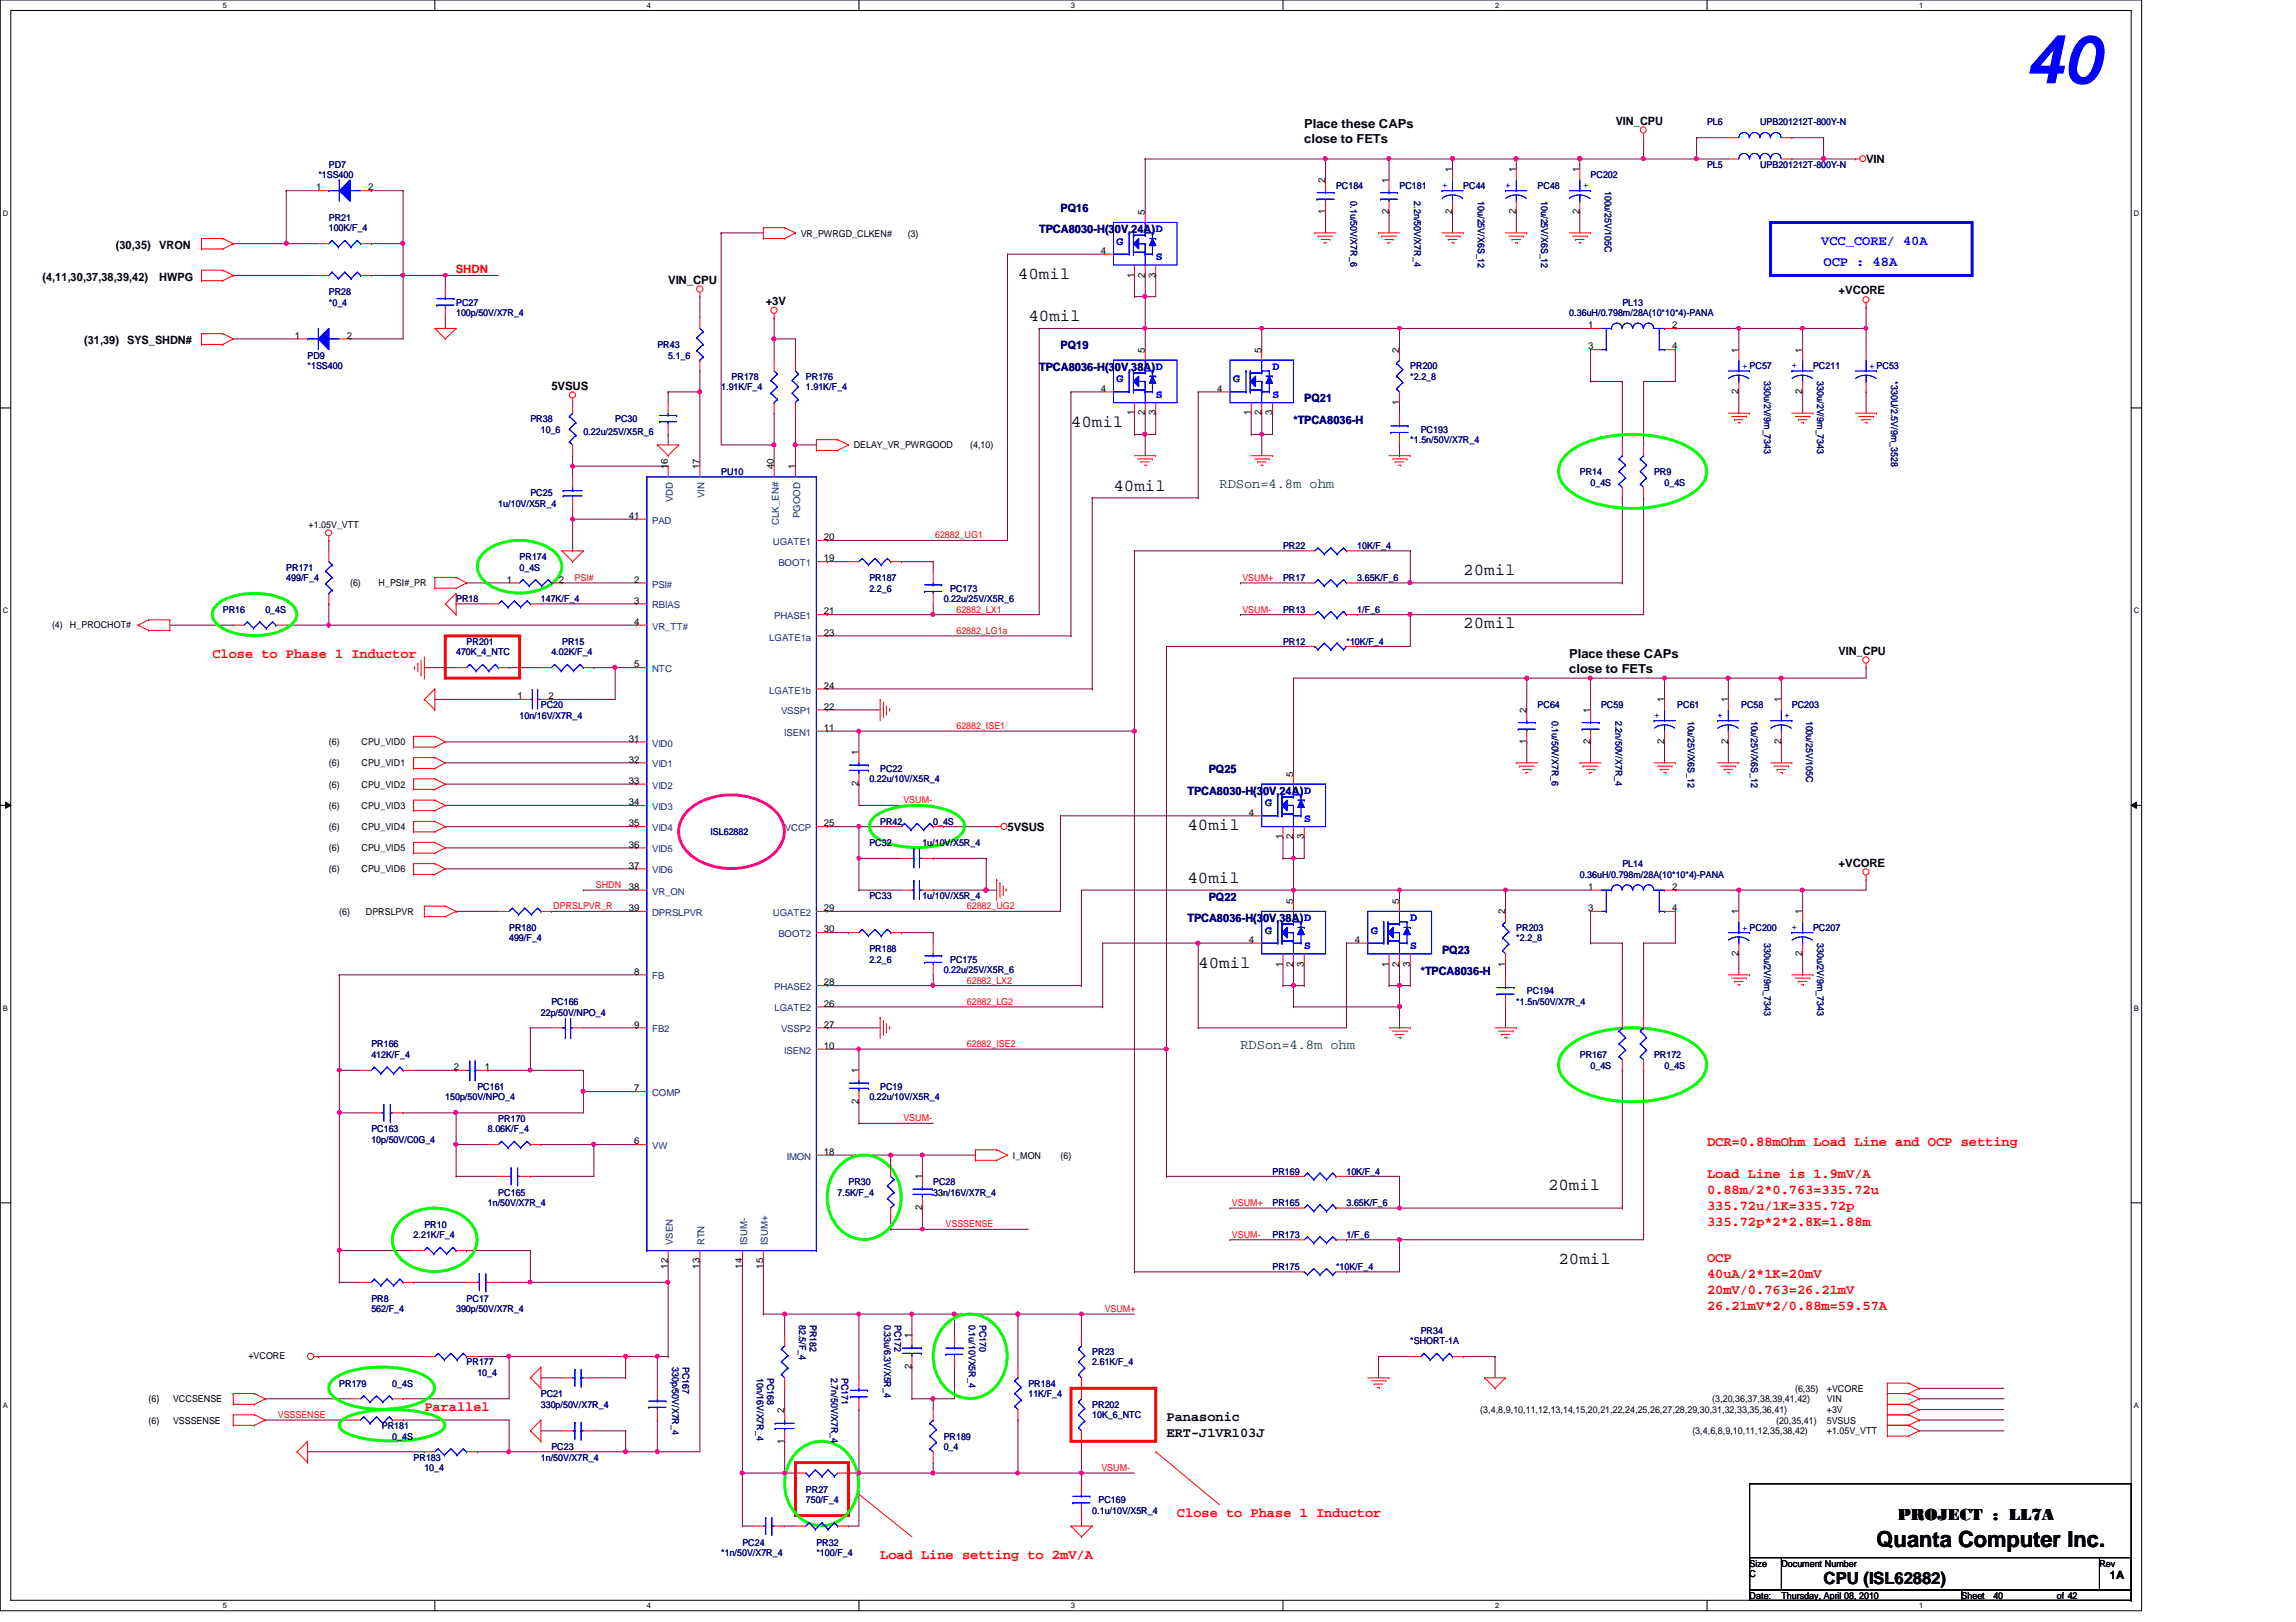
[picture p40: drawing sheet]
<svg xmlns="http://www.w3.org/2000/svg" width="297mm" height="210mm" viewBox="0 0 297 210" stroke-linecap="round" stroke-linejoin="round" font-family="sans-serif">
<defs><g id="words">
<text font-size="8.8" fill="#00f" x="262" y="10.8">40</text>
<text font-size="2.9" x="242.8" y="200.2">Quanta Computer Inc.</text>
<g font-size="2.2">
<text x="131.7" y="36.1">40mil</text>
<text x="133.1" y="41.5">40mil</text>
<text x="138.6" y="55.2">40mil</text>
<text x="144.1" y="63.5">40mil</text>
<text x="189.3" y="74.5">20mil</text>
<text x="189.3" y="81.3">20mil</text>
<text x="153.6" y="107.4">40mil</text>
<text x="153.6" y="114.2">40mil</text>
<text x="155" y="125.2">40mil</text>
<text x="200.3" y="154">20mil</text>
<text x="201.6" y="163.6">20mil</text>
<text x="245.5" y="196.7">PROJECT : LL7A</text>
<text x="235.9" y="205">CPU (ISL62882)</text>
</g>
<g font-size="1.8" fill="#00f">
<text x="235.6" y="31.7">VCC_CORE/ 40A</text>
<text x="235.9" y="34.4">OCP : 48A</text>
</g>
<g font-size="1.8" fill="#008000">
<text x="157.8" y="63.1">RDSon=4.8m ohm</text>
<text x="160.5" y="135.8">RDSon=4.8m ohm</text>
</g>
<g font-size="1.8" fill="#f00">
<text x="27.5" y="85.2">Close to Phase 1 Inductor</text>
<text x="220.8" y="148.3">DCR=0.88mOhm Load Line and OCP setting</text>
<text x="220.8" y="152.4">Load Line is 1.9mV/A</text>
<text x="220.8" y="154.5">0.88m/2*0.763=335.72u</text>
<text x="220.8" y="156.5">335.72u/1K=335.72p</text>
<text x="220.8" y="158.6">335.72p*2*2.8K=1.88m</text>
<text x="220.8" y="163.4">OCP</text>
<text x="220.8" y="165.4">40uA/2*1K=20mV</text>
<text x="220.8" y="167.5">20mV/0.763=26.21mV</text>
<text x="220.8" y="169.6">26.21mV*2/0.88m=59.57A</text>
<text x="54.9" y="182.5">Parallel</text>
<text x="152.3" y="196.3">Close to Phase 1 Inductor</text>
<text x="113.9" y="201.8">Load Line setting to 2mV/A</text>
</g>
<g font-size="1.8">
<text x="150.9" y="183.9">Panasonic</text>
<text x="150.9" y="186">ERT-J1VR103J</text>
</g>
<g font-size="1.6">
<text x="168.7" y="16.6">Place these CAPs</text>
<text x="168.7" y="18.5">close to FETs</text>
<text x="203" y="85.2">Place these CAPs</text>
<text x="203" y="87.1">close to FETs</text>
</g>
<g font-size="1.5">
<text x="209" y="16.2">VIN_CPU</text>
<text x="241.4" y="21.1">VIN</text>
<text x="15" y="32.2">(30,35)</text>
<text x="20.6" y="32.2">VRON</text>
<text x="5.5" y="36.3">(4,11,30,37,38,39,42)</text>
<text x="20.6" y="36.3">HWPG</text>
<text x="86.4" y="36.7">VIN_CPU</text>
<text x="99.1" y="39.5">+3V</text>
<text x="237.9" y="38.1">+VCORE</text>
<text x="10.9" y="44.5">(31,39)</text>
<text x="16.5" y="44.5">SYS_SHDN#</text>
<text x="71.3" y="50.5">5VSUS</text>
<text x="237.9" y="84.8">VIN_CPU</text>
<text x="130.3" y="107.5">5VSUS</text>
<text x="237.9" y="112.2">+VCORE</text>
<text x="273" y="204.3">1A</text>
</g>
<g font-size="1.5" fill="#000080">
<text x="137.2" y="27.4">PQ16</text>
<text x="134.4" y="30.1">TPCA8030-H(30V,24A)D</text>
<text x="134.4" y="48">TPCA8036-H(30V,38A)D</text>
<text x="137.2" y="45.2">PQ19</text>
<text x="168.7" y="52.1">PQ21</text>
<text x="167.3" y="54.8">*TPCA8036-H</text>
<text x="156.4" y="100.1">PQ25</text>
<text x="153.6" y="102.8">TPCA8030-H(30V,24A)D</text>
<text x="153.6" y="119.3">TPCA8036-H(30V,38A)D</text>
<text x="156.4" y="116.5">PQ22</text>
<text x="186.6" y="123.4">PQ23</text>
<text x="183.8" y="126.2">*TPCA8036-H</text>
</g>
<text font-size="1.5" fill="#f00" x="59" y="35.4">SHDN</text>
<g font-size="1.5" fill="#00f">
<text x="144.4" y="31.7">G</text>
<text x="149.5" y="33.7">S</text>
<text x="164.6" y="47.8">D</text>
<text x="144.4" y="49.5">G</text>
<text x="149.5" y="51.6">S</text>
<text x="159.6" y="49.5">G</text>
<text x="164.6" y="51.6">S</text>
<text x="163.7" y="104.4">G</text>
<text x="168.7" y="106.4">S</text>
<text x="182.5" y="119.2">D</text>
<text x="163.7" y="120.8">G</text>
<text x="168.7" y="122.9">S</text>
<text x="177.4" y="120.8">G</text>
<text x="182.5" y="122.9">S</text>
</g>
<g font-size="1.2" fill="#000080">
<text x="220.8" y="16.2">PL6</text>
<text x="227.7" y="16.2">UPB201212T-800Y-N</text>
<text x="41.2" y="23.1">*1SS400</text>
<text x="42.5" y="21.7">PD7</text>
<text x="205.8" y="23.1">PC202</text>
<text x="220.8" y="21.7">PL5</text>
<text x="227.7" y="21.7">UPB201212T-800Y-N</text>
<text x="42.5" y="28.6">PR21</text>
<text x="42.5" y="29.9">100K/F_4</text>
<text x="172.8" y="24.4">PC184</text>
<text x="174.7" y="26" transform="rotate(90 174.7 26)">0.1u/50V/X7R_6</text>
<text x="181.1" y="24.4">PC181</text>
<text x="183" y="26" transform="rotate(90 183 26)">2.2n/50V/X7R_4</text>
<text x="189.3" y="24.4">PC44</text>
<text x="191.2" y="26" transform="rotate(90 191.2 26)">10u/25V/X6S_12</text>
<text x="198.9" y="24.4">PC48</text>
<text x="199.4" y="26" transform="rotate(90 199.4 26)">10u/25V/X6S_12</text>
<text x="207.6" y="24.7" transform="rotate(90 207.6 24.7)">100u/25V/105C</text>
<text x="42.5" y="38.1">PR28</text>
<text x="42.5" y="39.5">*0_4</text>
<text x="59" y="39.5">PC27</text>
<text x="59" y="40.9">100p/50V/X7R_4</text>
<text x="203" y="40.9">0.36uH/0.798m/28A(10*10*4)-PANA</text>
<text x="209.9" y="39.5">PL13</text>
<text x="39.8" y="46.4">PD9</text>
<text x="39.8" y="47.8">*1SS400</text>
<text x="85" y="45">PR43</text>
<text x="86.4" y="46.4">5.1_6</text>
<text x="182.5" y="47.8">PR200</text>
<text x="234.6" y="47.8">PC211</text>
<text x="93.3" y="50.5">1.91K/F_4</text>
<text x="94.7" y="49.1">PR178</text>
<text x="104.3" y="49.1">PR176</text>
<text x="104.3" y="50.5">1.91K/F_4</text>
<text x="182.5" y="49.1">*2.2_8</text>
<text x="228.2" y="49.4" transform="rotate(90 228.2 49.4)">330u/2V/9m_7343</text>
<text x="235.1" y="49.4" transform="rotate(90 235.1 49.4)">330u/2V/9m_7343</text>
<text x="244.7" y="49.4" transform="rotate(90 244.7 49.4)">*330U/2.5V/9m_3528</text>
<text x="68.6" y="54.6">PR38</text>
<text x="70" y="56">10_6</text>
<text x="75.5" y="56.3">0.22u/25V/X5R_6</text>
<text x="79.6" y="54.6">PC30</text>
<text x="182.5" y="57.4">*1.5n/50V/X7R_4</text>
<text x="183.8" y="56">PC193</text>
<text x="64.5" y="65.6">1u/10V/X5R_4</text>
<text x="68.6" y="64.2">PC25</text>
<text x="93.3" y="61.5">PU10</text>
<text x="204.4" y="61.5">PR14</text>
<text x="205.8" y="62.9">0_4S</text>
<text x="214" y="61.5">PR9</text>
<text x="215.3" y="62.9">0_4S</text>
<text x="166" y="71.1">PR22</text>
<text x="175.6" y="71.1">10K/F_4</text>
<text x="37" y="73.8">PR171</text>
<text x="37" y="75.2">499/F_4</text>
<text x="59" y="77.9">PR18</text>
<text x="67.2" y="72.4">PR174</text>
<text x="67.2" y="73.8">0_4S</text>
<text x="70" y="77.9">147K/F_4</text>
<text x="112.5" y="75.2">PR187</text>
<text x="112.5" y="76.6">2.2_6</text>
<text x="122.1" y="77.9">0.22u/25V/X5R_6</text>
<text x="122.9" y="76.6">PC173</text>
<text x="166" y="75.2">PR17</text>
<text x="175.6" y="75.2">3.65K/F_6</text>
<text x="28.8" y="79.3">PR16</text>
<text x="34.3" y="79.3">0_4S</text>
<text x="60.4" y="83.4">PR201</text>
<text x="72.7" y="83.4">PR15</text>
<text x="166" y="79.3">PR13</text>
<text x="166" y="83.4">PR12</text>
<text x="174.2" y="83.4">*10K/F_4</text>
<text x="175.6" y="79.3">1/F_6</text>
<text x="59" y="84.8">470K_4_NTC</text>
<text x="71.3" y="84.8">4.02K/F_4</text>
<text x="67.2" y="93">10n/16V/X7R_4</text>
<text x="70" y="91.7">PC20</text>
<text x="198.9" y="91.7">PC64</text>
<text x="200.8" y="93.3" transform="rotate(90 200.8 93.3)">0.1u/50V/X7R_6</text>
<text x="207.1" y="91.7">PC59</text>
<text x="209" y="93.3" transform="rotate(90 209 93.3)">2.2n/50V/X7R_4</text>
<text x="217" y="91.7">PC61</text>
<text x="218.4" y="93.3" transform="rotate(90 218.4 93.3)">10u/25V/X6S_12</text>
<text x="225.3" y="91.7">PC58</text>
<text x="226.6" y="93.3" transform="rotate(90 226.6 93.3)">10u/25V/X6S_12</text>
<text x="231.8" y="91.7">PC203</text>
<text x="233.7" y="93.3" transform="rotate(90 233.7 93.3)">100u/25V/105C</text>
<text x="112.5" y="101.3">0.22u/10V/X5R_4</text>
<text x="113.9" y="99.9">PC22</text>
<text x="113.9" y="106.7">PR42</text>
<text x="120.7" y="106.7">0_4S</text>
<text x="91.9" y="108.1">ISL62882</text>
<text x="112.5" y="109.5">PC32</text>
<text x="119.3" y="109.5">1u/10V/X5R_4</text>
<text x="204.4" y="113.6">0.36uH/0.798m/28A(10*10*4)-PANA</text>
<text x="209.9" y="112.2">PL14</text>
<text x="112.5" y="116.3">PC33</text>
<text x="119.3" y="116.3">1u/10V/X5R_4</text>
<text x="65.9" y="120.4">PR180</text>
<text x="65.9" y="121.8">499/F_4</text>
<text x="112.5" y="123.2">PR188</text>
<text x="112.5" y="124.6">2.2_6</text>
<text x="122.1" y="125.9">0.22u/25V/X5R_6</text>
<text x="122.9" y="124.6">PC175</text>
<text x="196.2" y="120.4">PR203</text>
<text x="196.2" y="121.8">*2.2_8</text>
<text x="228.2" y="122" transform="rotate(90 228.2 122)">330u/2V/9m_7343</text>
<text x="234.6" y="120.4">PC207</text>
<text x="235.1" y="122" transform="rotate(90 235.1 122)">330u/2V/9m_7343</text>
<text x="70" y="131.4">22p/50V/NPO_4</text>
<text x="71.3" y="130">PC166</text>
<text x="196.2" y="130">*1.5n/50V/X7R_4</text>
<text x="197.5" y="128.7">PC194</text>
<text x="48" y="135.6">PR166</text>
<text x="48" y="136.9">412K/F_4</text>
<text x="204.4" y="136.9">PR167</text>
<text x="214" y="136.9">PR172</text>
<text x="57.6" y="142.4">150p/50V/NPO_4</text>
<text x="61.8" y="141">PC161</text>
<text x="112.5" y="142.4">0.22u/10V/X5R_4</text>
<text x="113.9" y="141">PC19</text>
<text x="205.8" y="138.3">0_4S</text>
<text x="215.3" y="138.3">0_4S</text>
<text x="48" y="146.5">PC163</text>
<text x="48" y="147.9">10p/50V/C0G_4</text>
<text x="63.1" y="146.5">8.06K/F_4</text>
<text x="64.5" y="145.2">PR170</text>
<text x="64.5" y="154.7">PC165</text>
<text x="108.4" y="154.7">7.5K/F_4</text>
<text x="109.8" y="153.4">PR30</text>
<text x="120.7" y="153.4">PC28</text>
<text x="120.7" y="154.7">33n/16V/X7R_4</text>
<text x="164.6" y="152">PR169</text>
<text x="174.2" y="152">10K/F_4</text>
<text x="53.5" y="160.2">2.21K/F_4</text>
<text x="54.9" y="158.9">PR10</text>
<text x="63.1" y="156.1">1n/50V/X7R_4</text>
<text x="164.6" y="156.1">PR165</text>
<text x="164.6" y="160.2">PR173</text>
<text x="174.2" y="156.1">3.65K/F_6</text>
<text x="174.2" y="160.2">1/F_6</text>
<text x="164.6" y="164.3">PR175</text>
<text x="172.8" y="164.3">*10K/F_4</text>
<text x="48" y="168.4">PR8</text>
<text x="48" y="169.8">562/F_4</text>
<text x="59" y="169.8">390p/50V/X7R_4</text>
<text x="60.4" y="168.4">PC17</text>
<text x="103.4" y="171.4" transform="rotate(90 103.4 171.4)">82.5/F_4</text>
<text x="104.8" y="171.4" transform="rotate(90 104.8 171.4)">PR182</text>
<text x="114.4" y="171.4" transform="rotate(90 114.4 171.4)">0.33u/6.3V/X5R_4</text>
<text x="115.7" y="171.4" transform="rotate(90 115.7 171.4)">PC172</text>
<text x="125.3" y="171.4" transform="rotate(90 125.3 171.4)">0.1u/10VX5R_4</text>
<text x="126.7" y="171.4" transform="rotate(90 126.7 171.4)">PC170</text>
<text x="182.5" y="173.9">*SHORT-1A</text>
<text x="183.8" y="172.6">PR34</text>
<text x="43.9" y="179.5">PR179</text>
<text x="50.8" y="179.5">0_4S</text>
<text x="60.4" y="176.7">PR177</text>
<text x="61.8" y="178.1">10_4</text>
<text x="86.9" y="176.9" transform="rotate(90 86.9 176.9)">330p/50V/X7R_4</text>
<text x="88.3" y="176.9" transform="rotate(90 88.3 176.9)">PC167</text>
<text x="97.9" y="178.3" transform="rotate(90 97.9 178.3)">10n/16V/X7R_4</text>
<text x="99.3" y="178.3" transform="rotate(90 99.3 178.3)">PC168</text>
<text x="107.5" y="178.3" transform="rotate(90 107.5 178.3)">2.7n/50V/X7R_4</text>
<text x="108.9" y="178.3" transform="rotate(90 108.9 178.3)">PC171</text>
<text x="133.1" y="179.5">PR184</text>
<text x="141.3" y="175.3">PR23</text>
<text x="141.3" y="176.7">2.61K/F_4</text>
<text x="49.4" y="184.9">PR181</text>
<text x="70" y="180.8">PC21</text>
<text x="70" y="182.2">330p/50V/X7R_4</text>
<text x="133.1" y="180.8">11K/F_4</text>
<text x="141.3" y="182.2">PR202</text>
<text x="141.3" y="183.6">10K_6_NTC</text>
<text x="50.8" y="186.3">0_4S</text>
<text x="53.5" y="189">PR183</text>
<text x="54.9" y="190.4">10_4</text>
<text x="70" y="189">1n/50V/X7R_4</text>
<text x="71.3" y="187.7">PC23</text>
<text x="122.1" y="186.3">PR189</text>
<text x="122.1" y="187.7">0_4</text>
<text x="104.3" y="193.2">PR27</text>
<text x="104.3" y="194.5">750/F_4</text>
<text x="141.3" y="195.9">0.1u/10V/X5R_4</text>
<text x="142.1" y="194.5">PC169</text>
<text x="93.3" y="201.4">*1n/50V/X7R_4</text>
<text x="96.1" y="200">PC24</text>
<text x="105.6" y="200">PR32</text>
<text x="105.6" y="201.4">*100/F_4</text>
</g>
<g font-size="1.2">
<text x="171.4" y="23.7" transform="rotate(-90 171.4 23.7)">2</text>
<text x="179.7" y="23.7" transform="rotate(-90 179.7 23.7)">1</text>
<text x="187.9" y="22.3" transform="rotate(-90 187.9 22.3)">1</text>
<text x="196.1" y="22.3" transform="rotate(-90 196.1 22.3)">1</text>
<text x="204.3" y="22.3" transform="rotate(-90 204.3 22.3)">1</text>
<text x="40.9" y="24.6">1</text>
<text x="47.6" y="24.6">2</text>
<text x="148.1" y="27.8" transform="rotate(-90 148.1 27.8)">5</text>
<text x="171.4" y="27.7" transform="rotate(-90 171.4 27.7)">1</text>
<text x="179.7" y="27.7" transform="rotate(-90 179.7 27.7)">2</text>
<text x="187.9" y="27.7" transform="rotate(-90 187.9 27.7)">2</text>
<text x="196.1" y="27.7" transform="rotate(-90 196.1 27.7)">2</text>
<text x="204.3" y="27.7" transform="rotate(-90 204.3 27.7)">2</text>
<text x="103.6" y="30.6">VR_PWRGD_CLKEN#</text>
<text x="117.4" y="30.6">(3)</text>
<text x="142.4" y="32.9">4</text>
<text x="146.7" y="35.9" transform="rotate(-90 146.7 35.9)">1</text>
<text x="148.1" y="35.9" transform="rotate(-90 148.1 35.9)">2</text>
<text x="149.5" y="35.9" transform="rotate(-90 149.5 35.9)">3</text>
<text x="38.1" y="43.8">1</text>
<text x="44.9" y="43.8">2</text>
<text x="148.1" y="45.6" transform="rotate(-90 148.1 45.6)">5</text>
<text x="163.2" y="45.6" transform="rotate(-90 163.2 45.6)">5</text>
<text x="181" y="45.6" transform="rotate(-90 181 45.6)">2</text>
<text x="205.5" y="42.5">1</text>
<text x="205.5" y="45.2">3</text>
<text x="216.3" y="42.5">2</text>
<text x="216.3" y="45.2">4</text>
<text x="224.9" y="45.6" transform="rotate(-90 224.9 45.6)">1</text>
<text x="233.2" y="45.6" transform="rotate(-90 233.2 45.6)">1</text>
<text x="142.4" y="50.7">4</text>
<text x="146.7" y="53.8" transform="rotate(-90 146.7 53.8)">1</text>
<text x="148.1" y="53.8" transform="rotate(-90 148.1 53.8)">2</text>
<text x="149.5" y="53.8" transform="rotate(-90 149.5 53.8)">3</text>
<text x="157.5" y="50.7">4</text>
<text x="161.8" y="53.8" transform="rotate(-90 161.8 53.8)">1</text>
<text x="163.2" y="53.8" transform="rotate(-90 163.2 53.8)">2</text>
<text x="164.6" y="53.8" transform="rotate(-90 164.6 53.8)">3</text>
<text x="181" y="52.4" transform="rotate(-90 181 52.4)">1</text>
<text x="224.9" y="51" transform="rotate(-90 224.9 51)">2</text>
<text x="233.2" y="51" transform="rotate(-90 233.2 51)">2</text>
<text x="110.4" y="58">DELAY_VR_PWRGOOD</text>
<text x="125.5" y="58">(4,10)</text>
<text x="86.4" y="60.7" transform="rotate(-90 86.4 60.7)">16</text>
<text x="90.5" y="60.7" transform="rotate(-90 90.5 60.7)">17</text>
<text x="100.1" y="60.7" transform="rotate(-90 100.1 60.7)">40</text>
<text x="102.9" y="60.7" transform="rotate(-90 102.9 60.7)">1</text>
<text x="39.9" y="68.3">+1.05V_VTT</text>
<text x="81.4" y="67.1">41</text>
<text x="106.6" y="69.9">20</text>
<text x="45.3" y="75.9">(6)</text>
<text x="49" y="75.9">H_PSI#_PR</text>
<text x="65.6" y="75.4">1</text>
<text x="72.3" y="75.4">2</text>
<text x="82" y="75.4">2</text>
<text x="106.6" y="72.6">19</text>
<text x="6.7" y="81.2">(4)</text>
<text x="9.1" y="81.2">H_PROCHOT#</text>
<text x="82" y="80.9">4</text>
<text x="82" y="78.1">3</text>
<text x="106.6" y="79.5">21</text>
<text x="106.6" y="82.3">23</text>
<text x="82" y="86.4">5</text>
<text x="106.6" y="89.1">24</text>
<text x="67" y="90.5">1</text>
<text x="70.9" y="90.5">2</text>
<text x="81.4" y="96">31</text>
<text x="106.6" y="91.8">22</text>
<text x="106.6" y="94.6">11</text>
<text x="197.5" y="92.3" transform="rotate(-90 197.5 92.3)">2</text>
<text x="205.7" y="92.3" transform="rotate(-90 205.7 92.3)">1</text>
<text x="215.3" y="90.9" transform="rotate(-90 215.3 90.9)">1</text>
<text x="223.6" y="90.9" transform="rotate(-90 223.6 90.9)">1</text>
<text x="230.4" y="90.9" transform="rotate(-90 230.4 90.9)">1</text>
<text x="42.5" y="101.9">(6)</text>
<text x="42.5" y="99.2">(6)</text>
<text x="42.5" y="96.4">(6)</text>
<text x="46.8" y="101.9">CPU_VID2</text>
<text x="46.8" y="99.2">CPU_VID1</text>
<text x="46.8" y="96.4">CPU_VID0</text>
<text x="81.4" y="101.4">33</text>
<text x="81.4" y="98.7">32</text>
<text x="111.1" y="101.8" transform="rotate(-90 111.1 101.8)">2</text>
<text x="111.1" y="97.7" transform="rotate(-90 111.1 97.7)">1</text>
<text x="167.3" y="100.5" transform="rotate(-90 167.3 100.5)">5</text>
<text x="197.5" y="96.3" transform="rotate(-90 197.5 96.3)">1</text>
<text x="205.7" y="96.3" transform="rotate(-90 205.7 96.3)">2</text>
<text x="215.3" y="96.3" transform="rotate(-90 215.3 96.3)">2</text>
<text x="223.6" y="96.3" transform="rotate(-90 223.6 96.3)">2</text>
<text x="230.4" y="96.3" transform="rotate(-90 230.4 96.3)">2</text>
<text x="42.5" y="107.4">(6)</text>
<text x="42.5" y="104.7">(6)</text>
<text x="46.8" y="107.4">CPU_VID4</text>
<text x="46.8" y="104.7">CPU_VID3</text>
<text x="81.4" y="106.9">35</text>
<text x="81.4" y="104.2">34</text>
<text x="106.6" y="106.9">25</text>
<text x="161.6" y="105.5">4</text>
<text x="42.5" y="112.9">(6)</text>
<text x="42.5" y="110.2">(6)</text>
<text x="46.8" y="112.9">CPU_VID6</text>
<text x="46.8" y="110.2">CPU_VID5</text>
<text x="81.4" y="109.7">36</text>
<text x="81.4" y="112.4">37</text>
<text x="165.9" y="108.6" transform="rotate(-90 165.9 108.6)">1</text>
<text x="167.3" y="108.6" transform="rotate(-90 167.3 108.6)">2</text>
<text x="168.7" y="108.6" transform="rotate(-90 168.7 108.6)">3</text>
<text x="43.9" y="118.4">(6)</text>
<text x="47.3" y="118.4">DPRSLPVR</text>
<text x="81.4" y="115.1">38</text>
<text x="81.4" y="117.9">39</text>
<text x="106.6" y="117.9">29</text>
<text x="167.3" y="117" transform="rotate(-90 167.3 117)">5</text>
<text x="181" y="117" transform="rotate(-90 181 117)">5</text>
<text x="194.7" y="118.3" transform="rotate(-90 194.7 118.3)">2</text>
<text x="205.5" y="115.1">1</text>
<text x="205.5" y="117.9">3</text>
<text x="216.3" y="115.1">2</text>
<text x="216.3" y="117.9">4</text>
<text x="224.9" y="118.3" transform="rotate(-90 224.9 118.3)">1</text>
<text x="233.2" y="118.3" transform="rotate(-90 233.2 118.3)">1</text>
<text x="106.6" y="120.6">30</text>
<text x="161.6" y="122">4</text>
<text x="165.9" y="125.1" transform="rotate(-90 165.9 125.1)">1</text>
<text x="167.3" y="125.1" transform="rotate(-90 167.3 125.1)">2</text>
<text x="168.7" y="125.1" transform="rotate(-90 168.7 125.1)">3</text>
<text x="175.3" y="122">4</text>
<text x="179.7" y="125.1" transform="rotate(-90 179.7 125.1)">1</text>
<text x="181" y="125.1" transform="rotate(-90 181 125.1)">2</text>
<text x="182.4" y="125.1" transform="rotate(-90 182.4 125.1)">3</text>
<text x="194.7" y="125.1" transform="rotate(-90 194.7 125.1)">1</text>
<text x="224.9" y="123.7" transform="rotate(-90 224.9 123.7)">2</text>
<text x="233.2" y="123.7" transform="rotate(-90 233.2 123.7)">2</text>
<text x="82" y="126.1">8</text>
<text x="106.6" y="127.5">28</text>
<text x="106.6" y="130.3">26</text>
<text x="82" y="133">9</text>
<text x="106.6" y="135.7">10</text>
<text x="106.6" y="133">27</text>
<text x="58.7" y="138.5">2</text>
<text x="62.7" y="138.5">1</text>
<text x="82" y="141.2">7</text>
<text x="111.1" y="142.9" transform="rotate(-90 111.1 142.9)">2</text>
<text x="111.1" y="138.9" transform="rotate(-90 111.1 138.9)">1</text>
<text x="82" y="148.1">6</text>
<text x="106.6" y="149.4">18</text>
<text x="131" y="149.9">I_MON</text>
<text x="137.2" y="149.9">(6)</text>
<text x="119.3" y="152.6" transform="rotate(-90 119.3 152.6)">1</text>
<text x="119.3" y="156.6" transform="rotate(-90 119.3 156.6)">2</text>
<text x="86.4" y="164.2" transform="rotate(-90 86.4 164.2)">12</text>
<text x="90.5" y="164.2" transform="rotate(-90 90.5 164.2)">13</text>
<text x="96" y="164.2" transform="rotate(-90 96 164.2)">14</text>
<text x="98.7" y="164.2" transform="rotate(-90 98.7 164.2)">15</text>
<text x="117.9" y="173.2" transform="rotate(-90 117.9 173.2)">1</text>
<text x="32.1" y="175.9">+VCORE</text>
<text x="117.9" y="177.2" transform="rotate(-90 117.9 177.2)">2</text>
<text x="19.2" y="184.2">(6)</text>
<text x="19.2" y="181.5">(6)</text>
<text x="22.4" y="184.2">VSSSENSE</text>
<text x="22.4" y="181.5">VCCSENSE</text>
<text x="101.5" y="182.8" transform="rotate(-90 101.5 182.8)">2</text>
<text x="191.5" y="182.9">(3,4,8,9,10,11,12,13,14,15,20,21,22,24,25,26,27,28,29,30,31,32,33,35,36,41)</text>
<text x="218.9" y="185.6">(3,4,6,8,9,10,11,12,35,38,42)</text>
<text x="221.5" y="181.5">(3,20,36,37,38,39,41,42)</text>
<text x="229.8" y="184.2">(20,35,41)</text>
<text x="232.2" y="180.1">(6,35)</text>
<text x="236.3" y="180.1">+VCORE</text>
<text x="236.3" y="181.5">VIN</text>
<text x="236.3" y="182.9">+3V</text>
<text x="236.3" y="184.2">5VSUS</text>
<text x="236.3" y="185.6">+1.05V_VTT</text>
<text x="101.5" y="186.8" transform="rotate(-90 101.5 186.8)">1</text>
<text x="226.4" y="202.7">Size</text>
<text x="230.5" y="202.7">Document Number</text>
<text x="271.6" y="202.7">Rev</text>
<text x="226.4" y="206.9">Date:</text>
<text x="226.4" y="204.1">C</text>
<text x="230.5" y="206.9">Thursday, April 08, 2010</text>
<text x="253.8" y="206.9">Sheet</text>
<text x="257.9" y="206.9">40</text>
<text x="266.1" y="206.9">of 42</text>
</g>
<g font-size="1.2" fill="#00f">
<text x="186.6" y="24.3">+</text>
<text x="194.8" y="24.3">+</text>
<text x="204.8" y="24.3">+</text>
<text x="225.4" y="47.8">+ PC57</text>
<text x="231.8" y="47.6">+</text>
<text x="241.8" y="47.8">+ PC53</text>
<text x="214" y="92.9">+</text>
<text x="222.2" y="92.9">+</text>
<text x="230.9" y="92.9">+</text>
<text x="225.4" y="120.5">+ PC200</text>
<text x="231.8" y="120.3">+</text>
</g>
<g font-size="1.2" fill="#004080">
<text x="87" y="65" transform="rotate(-90 87 65)">VDD</text>
<text x="91.1" y="64.5" transform="rotate(-90 91.1 64.5)">VIN</text>
<text x="84.4" y="67.8">PAD</text>
<text x="100" y="70.5">UGATE1</text>
<text x="100.8" y="67.9" transform="rotate(-90 100.8 67.9)">CLK_EN#</text>
<text x="103.5" y="67.1" transform="rotate(-90 103.5 67.1)">PGOOD</text>
<text x="84.4" y="76">PSI#</text>
<text x="100.7" y="73.3">BOOT1</text>
<text x="84.4" y="81.5">VR_TT#</text>
<text x="84.4" y="78.7">RBIAS</text>
<text x="99.5" y="82.9">LGATE1a</text>
<text x="100.2" y="80.1">PHASE1</text>
<text x="84.4" y="87">NTC</text>
<text x="99.5" y="89.7">LGATE1b</text>
<text x="101" y="92.5">VSSP1</text>
<text x="101.5" y="95.2">ISEN1</text>
<text x="84.4" y="99.3">VID1</text>
<text x="84.4" y="96.6">VID0</text>
<text x="84.4" y="107.6">VID4</text>
<text x="84.4" y="104.8">VID3</text>
<text x="84.4" y="102.1">VID2</text>
<text x="101.6" y="107.6">VCCP</text>
<text x="84.4" y="110.3">VID5</text>
<text x="84.4" y="113">VID6</text>
<text x="84.4" y="115.8">VR_ON</text>
<text x="84.4" y="118.5">DPRSLPVR</text>
<text x="100" y="118.5">UGATE2</text>
<text x="100.7" y="121.3">BOOT2</text>
<text x="84.4" y="126.7">FB</text>
<text x="100.2" y="128.1">PHASE2</text>
<text x="100.2" y="130.9">LGATE2</text>
<text x="84.4" y="133.6">FB2</text>
<text x="101" y="133.6">VSSP2</text>
<text x="101.5" y="136.4">ISEN2</text>
<text x="84.4" y="141.9">COMP</text>
<text x="84.4" y="148.7">VW</text>
<text x="101.8" y="150.1">IMON</text>
<text x="87" y="161.2" transform="rotate(-90 87 161.2)">VSEN</text>
<text x="91.1" y="161.2" transform="rotate(-90 91.1 161.2)">RTN</text>
<text x="96.6" y="161.2" transform="rotate(-90 96.6 161.2)">ISUM-</text>
<text x="99.4" y="161.2" transform="rotate(-90 99.4 161.2)">ISUM+</text>
</g>
<g font-size="1.2" fill="#f00">
<text x="121" y="69.7">62882_UG1</text>
<text x="74.3" y="75.2">PSI#</text>
<text x="160.7" y="75.2">VSUM+</text>
<text x="123.7" y="79.3">62882_LX1</text>
<text x="123.7" y="82">62882_LG1a</text>
<text x="160.7" y="79.3">VSUM-</text>
<text x="123.7" y="94.4">62882_ISE1</text>
<text x="116.9" y="104">VSUM-</text>
<text x="71.6" y="117.7">DPRSLPVR_R</text>
<text x="77.1" y="114.9">SHDN</text>
<text x="125.1" y="117.7">62882_UG2</text>
<text x="125.1" y="127.3">62882_LX2</text>
<text x="125.1" y="130">62882_LG2</text>
<text x="125.1" y="135.5">62882_ISE2</text>
<text x="116.9" y="145.1">VSUM-</text>
<text x="122.3" y="158.8">VSSSENSE</text>
<text x="159.4" y="156.1">VSUM+</text>
<text x="159.4" y="160.2">VSUM-</text>
<text x="142.9" y="169.8">VSUM+</text>
<text x="35.9" y="183.5">VSSSENSE</text>
<text x="142.5" y="190.4">VSUM-</text>
</g>
<g font-size="1">
<text x="28.8" y="1">5</text>
<text x="83.7" y="1">4</text>
<text x="138.6" y="1">3</text>
<text x="193.4" y="1">2</text>
<text x="248.3" y="1">1</text>
<text x=".4" y="27.9">D</text>
<text x="276.1" y="27.9">D</text>
<text x=".4" y="79.4">C</text>
<text x="276.1" y="79.4">C</text>
<text x=".4" y="130.8">B</text>
<text x="276.1" y="130.8">B</text>
<text x=".4" y="182.2">A</text>
<text x="276.1" y="182.2">A</text>
<text x="28.8" y="208.1">5</text>
<text x="83.7" y="208.1">4</text>
<text x="138.6" y="208.1">3</text>
<text x="193.4" y="208.1">2</text>
<text x="248.3" y="208.1">1</text>
</g>
</g></defs>
<path d="M0 0h277.1v208.4h-277.1zM1.4 1.4h274.3v205.7h-274.3z" fill="none" stroke="#000" stroke-width=".13"/>
<g fill="#fff">
<path d="M28.8 .1h.6v1.1h-.6z"/>
<path d="M28.8 207.2h.6v1.1h-.6z"/>
</g>
<path d="M56.3 0v1.4M56.3 207.1v1.3" fill="none" stroke="#000" stroke-width=".13"/>
<g fill="#fff">
<path d="M83.7 .1h.5v1.1h-.5z"/>
<path d="M83.7 207.2h.5v1.1h-.5z"/>
</g>
<path d="M111.1 0v1.4M111.1 207.1v1.3" fill="none" stroke="#000" stroke-width=".13"/>
<g fill="#fff">
<path d="M138.6 .1h.5v1.1h-.5z"/>
<path d="M138.6 207.2h.5v1.1h-.5z"/>
</g>
<path d="M166 0v1.4M166 207.1v1.3" fill="none" stroke="#000" stroke-width=".13"/>
<g fill="#fff">
<path d="M193.4 .1h.6v1.1h-.6z"/>
<path d="M193.4 207.2h.6v1.1h-.6z"/>
</g>
<path d="M220.8 0v1.4M220.8 207.1v1.3" fill="none" stroke="#000" stroke-width=".13"/>
<g fill="#fff">
<path d="M248.3 .1h.5v1.1h-.5z"/>
<path d="M248.3 207.2h.5v1.1h-.5z"/>
<path d="M.4 27.1h.7v1.1h-.7z"/>
<path d="M276.1 27.1h.7v1.1h-.7z"/>
<path d="M.4 78.5h.7v1.1h-.7z"/>
<path d="M276.1 78.5h.7v1.1h-.7z"/>
</g>
<path d="M0 52.8h1.4M275.7 52.8h1.4" fill="none" stroke="#000" stroke-width=".13"/>
<g fill="#fff">
<path d="M.4 129.9h.6v1.1h-.6z"/>
<path d="M276.1 129.9h.6v1.1h-.6z"/>
</g>
<path d="M0 104.2h1.4M.7 103.8l.7 .4-.7 .4zM275.7 104.2l.7-.4v.8zM275.7 104.2h1.4" fill="none" stroke="#000" stroke-width=".13"/>
<path d="M.7 103.8l.7 .4-.7 .4zM275.7 104.2l.7-.4v.8z" fill="#000"/>
<g fill="#fff">
<path d="M.4 181.4h.6v1.1h-.6z"/>
<path d="M276.1 181.4h.6v1.1h-.6z"/>
</g>
<path d="M0 155.7h1.4M275.7 155.7h1.4" fill="none" stroke="#000" stroke-width=".13"/>
<path d="M48 31.5h.1M48 31.5h4.2M30.2 43.9h.1M30.2 43.9h8.2" fill="none" stroke="#800040" stroke-width=".13"/>
<circle cx="52.1" cy="31.5" r=".26" fill="#f0f"/>
<circle cx="52.1" cy="31.5" r=".26" fill="none" stroke="#f0f" stroke-width=".13"/>
<g fill="none" stroke="#800040" stroke-width=".13">
<path d="M30.2 35.6h.1M30.2 31.5h.1M30.2 35.6h11M37 24.7h.1M37 24.7v6.8h-6.8M37 24.7h4.2M48 24.7h.1M48 24.7h4.2M52.2 24.7h.1M52.2 35.6h.1M52.2 24.7v6.8M52.2 35.6v8.3"/>
<path d="M57.6 35.6h.1M57.6 35.6h6.9M57.6 41.1h.1M57.6 41.1v1.4"/>
</g>
<circle cx="52.1" cy="35.6" r=".25" fill="#f0f"/>
<circle cx="52.1" cy="35.6" r=".25" fill="none" stroke="#f0f" stroke-width=".13"/>
<path d="M52.2 35.6h.1M52.2 35.6h5.4M57.6 35.6h.1M57.6 35.6v1.4" fill="none" stroke="#800040" stroke-width=".13"/>
<circle cx="57.6" cy="35.6" r=".25" fill="#f0f"/>
<circle cx="57.6" cy="35.6" r=".25" fill="none" stroke="#f0f" stroke-width=".13"/>
<circle cx="52.1" cy="35.6" r=".25" fill="#f0f"/>
<circle cx="52.1" cy="35.6" r=".25" fill="none" stroke="#f0f" stroke-width=".13"/>
<path d="M37 31.5h.1M37 31.5h4.2" fill="none" stroke="#800040" stroke-width=".13"/>
<circle cx="37" cy="31.5" r=".26" fill="#f0f"/>
<circle cx="37" cy="31.5" r=".26" fill="none" stroke="#f0f" stroke-width=".13"/>
<g fill="none" stroke="#800040" stroke-width=".13">
<path d="M48 35.6h.1M52.2 31.5h.1M52.2 31.5v4.1h-4.2M75.5 115.2h.1M75.5 115.2h6.8M107 107h.1M107 107h4.1M111.1 107h.1M111.1 107v4.1M85 175.6h1.4M86.4 175.6h.1M90.5 163.2h.1"/>
<path d="M90.5 163.2v24.7"/>
</g>
<path d="M110.9 110.9h.4v.1v.2l-.2 .1-.2-.1z" fill-rule="evenodd" fill="#f0f"/>
<path d="M110.9 110.9h.4v.1v.2l-.2 .1-.2-.1z" fill="none" stroke="#f0f" stroke-width=".13"/>
<path d="M110.9 106.7h.2l.2 .1v.3l-.2 .1-.2-.1z" fill-rule="evenodd" fill="#f0f"/>
<path d="M110.9 106.7h.2l.2 .1v.3l-.2 .1-.2-.1z" fill="none" stroke="#f0f" stroke-width=".13"/>
<path d="M45.3 43.9h.1M45.3 43.9h6.9M146.8 71.3h.1M146.8 71.3h21.9M146.8 71.3v23.3M139.9 115.2v12.4M75.5 138.5h.1M75.5 138.5v2.8M139.9 127.6h.1M75.5 141.3h.1M75.5 141.3h6.8" fill="none" stroke="#800040" stroke-width=".13"/>
<circle cx="75.4" cy="141.2" r=".26" fill="#f0f"/>
<circle cx="75.4" cy="141.2" r=".26" fill="none" stroke="#f0f" stroke-width=".13"/>
<path d="M111.1 111.1h.1M111.1 115.2h.1M111.1 115.2h5.5M111.1 111.1v4.1M139.9 115.2h.1M139.9 115.2h27.4M53.5 138.5h5.5M59 138.5h.1M65.9 187.9h.1M65.9 187.9h15M85 187.9h.1M85 187.9h5.5" fill="none" stroke="#800040" stroke-width=".13"/>
<circle cx="85" cy="187.9" r=".26" fill="#f0f"/>
<circle cx="85" cy="187.9" r=".26" fill="none" stroke="#f0f" stroke-width=".13"/>
<path d="M120.7 115.2h.1M120.7 115.2h6.9M159.1 156.3h.1M159.1 156.3h8.2M76.8 178.3h4.1M80.9 178.3h.1" fill="none" stroke="#800040" stroke-width=".13"/>
<circle cx="127.5" cy="115.2" r=".26" fill="#f0f"/>
<circle cx="127.5" cy="115.2" r=".26" fill="none" stroke="#f0f" stroke-width=".13"/>
<path d="M127.6 111.1h.1M127.6 111.1v4.1" fill="none" stroke="#800040" stroke-width=".13"/>
<circle cx="127.5" cy="115.2" r=".26" fill="#f0f"/>
<circle cx="127.5" cy="115.2" r=".26" fill="none" stroke="#f0f" stroke-width=".13"/>
<path d="M120.7 111.1h.1M120.7 111.1h6.9M120.7 127.6h.1M120.7 127.6h19.2M107 149.5h8.2M115.2 150.9h.1M115.2 149.5h.1M115.2 149.5v1.4M80.9 175.6h.1M80.9 175.6v2.7" fill="none" stroke="#800040" stroke-width=".13"/>
<circle cx="115.2" cy="149.5" r=".26" fill="#f0f"/>
<circle cx="115.2" cy="149.5" r=".26" fill="none" stroke="#f0f" stroke-width=".13"/>
<path d="M148.2 56.2h.1M148.2 56.2v2.8M146.8 94.6h.1M146.8 94.6v70M116.6 120.7h.1M116.6 120.7h4.1" fill="none" stroke="#800040" stroke-width=".13"/>
<circle cx="148.1" cy="56.2" r=".25" fill="#f0f"/>
<circle cx="148.1" cy="56.2" r=".25" fill="none" stroke="#f0f" stroke-width=".13"/>
<g fill="none" stroke="#800040" stroke-width=".13">
<path d="M102.9 57.6h.1M102.9 53.5v6.8M102.9 57.6h2.7M105.6 57.6h.1M102.9 60.3h.1M205.8 117.9h.1M205.8 117.9v4.1M155 122h.1M155 122v11M174.2 122h.1M174.2 122v11M205.8 122h.1"/>
<path d="M205.8 122h4.1M76.8 185.2h4.1M80.9 185.2h.1M80.9 185.2v2.7"/>
</g>
<circle cx="102.9" cy="57.6" r=".26" fill="#f0f"/>
<circle cx="102.9" cy="57.6" r=".26" fill="none" stroke="#f0f" stroke-width=".13"/>
<path d="M80.9 175.6h4.1M85 175.6h.1" fill="none" stroke="#800040" stroke-width=".13"/>
<circle cx="85" cy="175.5" r=".26" fill="#f0f"/>
<circle cx="85" cy="175.5" r=".26" fill="none" stroke="#f0f" stroke-width=".13"/>
<path d="M167.3 115.2h.1M167.3 115.2h13.8" fill="none" stroke="#800040" stroke-width=".13"/>
<circle cx="181.1" cy="115.2" r=".26" fill="#f0f"/>
<circle cx="181.1" cy="115.2" r=".26" fill="none" stroke="#f0f" stroke-width=".13"/>
<path d="M194.8 115.2h.1M194.8 115.2v2.7M194.8 115.2h11" fill="none" stroke="#800040" stroke-width=".13"/>
<circle cx="194.8" cy="115.2" r=".26" fill="#f0f"/>
<circle cx="194.8" cy="115.2" r=".26" fill="none" stroke="#f0f" stroke-width=".13"/>
<path d="M127.6 115.2h.1M127.6 115.2h1.3M119.3 152.2h.1M119.3 149.5v2.7M80.9 187.9h.1M80.9 187.9h4.1" fill="none" stroke="#800040" stroke-width=".13"/>
<circle cx="80.9" cy="187.9" r=".26" fill="#f0f"/>
<circle cx="80.9" cy="187.9" r=".26" fill="none" stroke="#f0f" stroke-width=".13"/>
<path d="M115.2 149.5h4.1M119.3 149.5h.1" fill="none" stroke="#800040" stroke-width=".13"/>
<circle cx="119.3" cy="149.5" r=".26" fill="#f0f"/>
<circle cx="119.3" cy="149.5" r=".26" fill="none" stroke="#f0f" stroke-width=".13"/>
<g fill="none" stroke="#800040" stroke-width=".13">
<path d="M167.3 87.8h.1M167.3 87.8v12.3M167.3 111.1h.1M167.3 111.1v4.1M216.7 117.9h.1M216.7 117.9v4.1M225 115.2h.1M225 115.2v2.7M241.4 113.8h.1M241.4 113.8v1.4M155 122h.1M155 122h6.9"/>
<path d="M174.2 122h.1M174.2 122h1.4M209.9 122h.1M209.9 122v9.7M212.6 138.5h.1M212.6 122h.1M212.6 122v9.7M212.6 138.5v21.9M225 123.4h.1M225 123.4v2.8M174.2 160.4h.1M174.2 164.6h.1"/>
<path d="M174.2 160.4h6.9M181.1 160.4h.1M181.1 160.4v4.2h-6.9"/>
</g>
<circle cx="167.3" cy="115.2" r=".26" fill="#f0f"/>
<circle cx="167.3" cy="115.2" r=".26" fill="none" stroke="#f0f" stroke-width=".13"/>
<circle cx="167.3" cy="111" r=".25" fill="#f0f"/>
<circle cx="167.3" cy="111" r=".25" fill="none" stroke="#f0f" stroke-width=".13"/>
<g fill="none" stroke="#800040" stroke-width=".13">
<path d="M74.1 67.2h8.2M82.3 67.2h.1M241.4 86.4h.1M241.4 86.4v1.4M111.1 104.2h9.6M120.7 104.2h.1M216.7 115.2h.1M216.7 115.2h8.3M233.2 115.2h.1M233.2 115.2v2.7M194.8 130.3h.1M194.8 124.8h.1"/>
<path d="M194.8 124.8v1.4M194.8 130.3v2.7M181.1 160.4h.1M181.1 160.4h31.5"/>
</g>
<circle cx="181.1" cy="160.4" r=".26" fill="#f0f"/>
<circle cx="181.1" cy="160.4" r=".26" fill="none" stroke="#f0f" stroke-width=".13"/>
<g fill="none" stroke="#800040" stroke-width=".13">
<path d="M93.3 30.1h.1M93.3 30.1h5.5M93.3 30.1v27.5M43.9 126.2h.1M43.9 126.2h38.4M120.7 127.6h.1M120.7 126.2v1.4M155 133h.1M155 133h19.2M167.3 130.3h.1M167.3 130.3h13.8M209.9 138.5h.1"/>
<path d="M209.9 138.5v17.8M212.6 122h.1M212.6 122h4.1"/>
</g>
<circle cx="181.1" cy="130.3" r=".26" fill="#f0f"/>
<circle cx="181.1" cy="130.3" r=".26" fill="none" stroke="#f0f" stroke-width=".13"/>
<path d="M167.3 127.6h.1M167.3 127.6v2.7" fill="none" stroke="#800040" stroke-width=".13"/>
<circle cx="167.3" cy="127.5" r=".26" fill="#f0f"/>
<circle cx="167.3" cy="127.5" r=".26" fill="none" stroke="#f0f" stroke-width=".13"/>
<path d="M93.3 57.6h6.9M100.2 53.5h.1M100.2 57.6h.1M100.2 53.5v6.8M181.1 115.2h.1M181.1 115.2h13.7M159.1 160.4h.1M159.1 160.4h8.2" fill="none" stroke="#800040" stroke-width=".13"/>
<circle cx="100.1" cy="57.6" r=".26" fill="#f0f"/>
<circle cx="100.1" cy="57.6" r=".26" fill="none" stroke="#f0f" stroke-width=".13"/>
<path d="M86.4 56.2h.1M86.4 50.7h.1M86.4 56.2v1.4M86.4 50.7h4.1M90.5 48h.1M90.5 50.7h.1M90.5 48v12.3M115.2 159.1h.1M115.2 159.1h4.1M115.2 157.7v1.4M119.3 159.1h.1" fill="none" stroke="#800040" stroke-width=".13"/>
<path d="M90.4 50.5h.1l.2 .1v.3l-.2 .1-.1-.1z" fill-rule="evenodd" fill="#f0f"/>
<path d="M90.4 50.5h.1l.2 .1v.3l-.2 .1-.1-.1z" fill="none" stroke="#f0f" stroke-width=".13"/>
<g fill="none" stroke="#800040" stroke-width=".13">
<path d="M90.5 38.4h.1M90.5 38.4v2.7M86.4 50.7h.1M86.4 50.7v1.4M100.2 41.1h.1M100.2 43.9h.1M100.2 43.9h2.7v2.7M100.2 41.1v2.8M102.9 46.6h.1M107 69.9h.1M107 69.9h23.3M120.7 72.7h.1"/>
<path d="M120.7 72.7v1.3M146.8 164.6h.1M146.8 164.6h20.5"/>
</g>
<circle cx="100.1" cy="43.9" r=".26" fill="#f0f"/>
<circle cx="100.1" cy="43.9" r=".26" fill="none" stroke="#f0f" stroke-width=".13"/>
<path d="M119.3 159.1h.1M119.3 156.3v2.8" fill="none" stroke="#800040" stroke-width=".13"/>
<circle cx="119.3" cy="159.1" r=".25" fill="#f0f"/>
<circle cx="119.3" cy="159.1" r=".25" fill="none" stroke="#f0f" stroke-width=".13"/>
<path d="M100.2 43.9h.1M100.2 43.9v2.7M150.9 83.7h.1M150.9 83.7v52.1M96.1 163.2h.1M96.1 163.2v27.4" fill="none" stroke="#800040" stroke-width=".13"/>
<circle cx="96" cy="190.6" r=".26" fill="#f0f"/>
<circle cx="96" cy="190.6" r=".26" fill="none" stroke="#f0f" stroke-width=".13"/>
<g fill="none" stroke="#800040" stroke-width=".13">
<path d="M42.5 69.9h.1M42.5 78.1h.1M42.5 69.9v1.4M42.5 78.1v2.8M72.7 75.4h.1M72.7 75.4h9.6M116.6 72.7h.1M116.6 72.7h4.1M122.1 107h.1M122.1 107h6.8M68.6 133h.1M68.6 133v5.5"/>
<path d="M75.5 133h6.8M82.3 133h.1M119.3 149.5h.1M119.3 149.5h6.9M41.2 175.6h.1M41.2 175.6h13.7M65.9 175.6h15M80.9 175.6h.1M52.2 181h.1M52.2 181h13.7M96.1 197.5h.1M96.1 197.5h1.3"/>
</g>
<circle cx="80.9" cy="175.5" r=".26" fill="#f0f"/>
<circle cx="80.9" cy="175.5" r=".26" fill="none" stroke="#f0f" stroke-width=".13"/>
<path d="M59 78.1h.1M59 78.1h4.1M137.2 105.6h.1M137.2 105.6v12.3M65.9 175.6h.1M65.9 175.6v5.4M65.9 187.9h.1M65.9 183.8v4.1" fill="none" stroke="#800040" stroke-width=".13"/>
<circle cx="65.8" cy="187.9" r=".26" fill="#f0f"/>
<circle cx="65.8" cy="187.9" r=".26" fill="none" stroke="#f0f" stroke-width=".13"/>
<g fill="none" stroke="#800040" stroke-width=".13">
<path d="M107 91.9h.1M107 91.9h6.9M63.1 138.5h.1M63.1 138.5h5.5M68.6 133h.1M68.6 133h2.7M119.3 159.1h.1M119.3 159.1h13.8M101.5 170.1h.1M101.5 172.8h.1M101.5 170.1h9.6M101.5 170.1v2.7"/>
<path d="M52.2 183.8h.1M52.2 183.8h13.7M61.8 187.9h.1M61.8 187.9h4.1"/>
</g>
<circle cx="101.5" cy="170.1" r=".26" fill="#f0f"/>
<circle cx="101.5" cy="170.1" r=".26" fill="none" stroke="#f0f" stroke-width=".13"/>
<path d="M107 72.7h.1M107 72.7h2.8M37 80.9h5.5M42.5 80.9h.1M107 117.9h.1M107 117.9h30.2" fill="none" stroke="#800040" stroke-width=".13"/>
<path d="M42.3 80.7l.2-.1 .2 .2v.3l-.2 .1-.2-.1z" fill-rule="evenodd" fill="#f0f"/>
<path d="M42.3 80.7l.2-.1 .2 .2v.3l-.2 .1-.2-.1z" fill="none" stroke="#f0f" stroke-width=".13"/>
<path d="M204.4 20.6h.1M204.4 20.6h8.2M22 80.9h8.2M30.2 80.9h.1M42.5 80.9h39.8M82.3 80.9h.1" fill="none" stroke="#800040" stroke-width=".13"/>
<circle cx="212.6" cy="20.5" r=".26" fill="#f0f"/>
<circle cx="212.6" cy="20.5" r=".26" fill="none" stroke="#f0f" stroke-width=".13"/>
<circle cx="204.4" cy="20.5" r=".26" fill="#f0f"/>
<circle cx="204.4" cy="20.5" r=".26" fill="none" stroke="#f0f" stroke-width=".13"/>
<path d="M230.5 87.8h.1M230.5 87.8h10.9M111.1 145.4h.1M111.1 145.4h9.6" fill="none" stroke="#800040" stroke-width=".13"/>
<circle cx="230.4" cy="87.8" r=".26" fill="#f0f"/>
<circle cx="230.4" cy="87.8" r=".26" fill="none" stroke="#f0f" stroke-width=".13"/>
<path d="M138.6 50.7v31.6M60.4 75.4h.1M60.4 75.4h5.5M175.6 75.4h6.9M182.5 75.4h.1M138.6 82.3h.1M70 178.3h.1M70 178.3h2.7M34.3 181h.1M34.3 183.8h.1M34.3 181h11M34.3 183.8h11" fill="none" stroke="#800040" stroke-width=".13"/>
<circle cx="182.4" cy="75.4" r=".26" fill="#f0f"/>
<circle cx="182.4" cy="75.4" r=".26" fill="none" stroke="#f0f" stroke-width=".13"/>
<path d="M54.9 86.4h.1M54.9 86.4h4.1M65.9 86.4h.1M65.9 86.4h4.1M71.3 90.5h.1M76.8 86.4h.1M76.8 86.4h2.8M79.6 86.4h.1M79.6 86.4v4.1h-8.3" fill="none" stroke="#800040" stroke-width=".13"/>
<circle cx="79.5" cy="86.4" r=".26" fill="#f0f"/>
<circle cx="79.5" cy="86.4" r=".26" fill="none" stroke="#f0f" stroke-width=".13"/>
<path d="M182.5 75.4h.1M182.5 75.4h27.4M182.5 71.3v4.1M209.9 75.4h.1M56.3 90.5h.1M56.3 90.5h10.9M101.5 186.5h.1M101.5 186.5v4.1M111.1 190.6h.1M111.1 190.6h9.6" fill="none" stroke="#800040" stroke-width=".13"/>
<path d="M110.9 190.4h.2l.2 .1v.3l-.2 .1-.2-.1z" fill-rule="evenodd" fill="#f0f"/>
<path d="M110.9 190.4h.2l.2 .1v.3l-.2 .1-.2-.1z" fill="none" stroke="#f0f" stroke-width=".13"/>
<path d="M175.6 71.3h6.9M182.5 71.3h.1M118 170.1h.1M118 170.1h13.7M123.5 170.1h.1M70 185.2h.1M70 185.2h2.7" fill="none" stroke="#800040" stroke-width=".13"/>
<path d="M131.5 169.9l.2-.1 .2 .1-.1 .3-.1 .1-.2-.1z" fill-rule="evenodd" fill="#f0f"/>
<path d="M131.5 169.9l.2-.1 .2 .1-.1 .3-.1 .1-.2-.1z" fill="none" stroke="#f0f" stroke-width=".13"/>
<circle cx="123.4" cy="170.1" r=".26" fill="#f0f"/>
<circle cx="123.4" cy="170.1" r=".26" fill="none" stroke="#f0f" stroke-width=".13"/>
<path d="M74.1 60.3h.1M74.1 60.3v1.4M120.7 79.5h.1M120.7 78.1v1.4M79.6 86.4h.1M79.6 86.4h2.7M111.1 170.1h.1M111.1 170.1h6.9v2.7M118 172.8h.1M123.5 170.1h.1M123.5 170.1v2.7" fill="none" stroke="#800040" stroke-width=".13"/>
<path d="M117.8 169.9l.1-.1 .3 .1-.1 .3-.2 .1-.1-.1z" fill-rule="evenodd" fill="#f0f"/>
<path d="M117.8 169.9l.1-.1 .3 .1-.1 .3-.2 .1-.1-.1z" fill="none" stroke="#f0f" stroke-width=".13"/>
<path d="M110.9 169.9l.2-.1 .2 .1v.3l-.2 .1-.2-.1z" fill-rule="evenodd" fill="#f0f"/>
<path d="M110.9 169.9l.2-.1 .2 .1v.3l-.2 .1-.2-.1z" fill="none" stroke="#f0f" stroke-width=".13"/>
<path d="M74.1 60.3h12.3M86.4 60.3h.1M85 175.6h.1M85 175.6v4.1" fill="none" stroke="#800040" stroke-width=".13"/>
<circle cx="74.1" cy="60.3" r=".26" fill="#f0f"/>
<circle cx="74.1" cy="60.3" r=".26" fill="none" stroke="#f0f" stroke-width=".13"/>
<path d="M107 133h.1M107 133h6.9M39.8 187.9h15.1M54.9 187.9h.1M85 183.8h.1M85 183.8v4.1M96.1 190.6h.1M96.1 190.6h6.8M96.1 190.6v6.9M101.5 190.6h.1" fill="none" stroke="#800040" stroke-width=".13"/>
<circle cx="101.5" cy="190.6" r=".26" fill="#f0f"/>
<circle cx="101.5" cy="190.6" r=".26" fill="none" stroke="#f0f" stroke-width=".13"/>
<path d="M134.4 42.5h.1M134.4 42.5h13.8M120.7 181h.1M120.7 181h2.8" fill="none" stroke="#800040" stroke-width=".13"/>
<circle cx="120.7" cy="181" r=".26" fill="#f0f"/>
<circle cx="120.7" cy="181" r=".26" fill="none" stroke="#f0f" stroke-width=".13"/>
<path d="M74.1 71.3h.1M74.1 67.2h.1M74.1 65.8v5.5M118 176.9h.1M118 176.9v4.1M111.1 182.4h.1M111.1 182.4v8.2" fill="none" stroke="#800040" stroke-width=".13"/>
<circle cx="74.1" cy="67.2" r=".26" fill="#f0f"/>
<circle cx="74.1" cy="67.2" r=".26" fill="none" stroke="#f0f" stroke-width=".13"/>
<g fill="none" stroke="#800040" stroke-width=".13">
<path d="M74.1 59h.1M74.1 59v1.3M57.6 96h24.7M82.3 96h.1M111.1 170.1h.1M111.1 170.1v8.2M123.5 176.9h.1M123.5 176.9v4.1M109.8 190.6h.1M109.8 190.6h1.3M120.7 189.3h.1M120.7 190.6h.1"/>
<path d="M120.7 190.6h11M120.7 189.3v1.3M139.9 196.1h.1M139.9 190.6h.1M139.9 190.6v1.4M139.9 196.1v1.4"/>
</g>
<path d="M131.5 190.4h.2l.2 .1-.1 .3-.1 .1-.2-.1z" fill-rule="evenodd" fill="#f0f"/>
<path d="M131.5 190.4h.2l.2 .1-.1 .3-.1 .1-.2-.1z" fill="none" stroke="#f0f" stroke-width=".13"/>
<circle cx="120.7" cy="190.6" r=".26" fill="#f0f"/>
<circle cx="120.7" cy="190.6" r=".26" fill="none" stroke="#f0f" stroke-width=".13"/>
<path d="M139.9 170.1h.1M139.9 170.1h6.9" fill="none" stroke="#800040" stroke-width=".13"/>
<circle cx="139.9" cy="170.1" r=".26" fill="#f0f"/>
<circle cx="139.9" cy="170.1" r=".26" fill="none" stroke="#f0f" stroke-width=".13"/>
<path d="M134.4 42.5h.1M134.4 42.5v37h-27.4M107 79.5h.1M120.7 79.5h.1M57.6 98.7h24.7M82.3 98.7h.1" fill="none" stroke="#800040" stroke-width=".13"/>
<circle cx="120.7" cy="79.5" r=".26" fill="#f0f"/>
<circle cx="120.7" cy="79.5" r=".26" fill="none" stroke="#f0f" stroke-width=".13"/>
<g fill="none" stroke="#800040" stroke-width=".13">
<path d="M107 82.3h.1M107 82.3h31.6M57.6 104.2h24.7M82.3 104.2h.1M111.1 107h.1M111.1 107h4.1M107 130.3h35.7M111.1 135.8h.1M111.1 135.8v2.7M142.7 130.3h.1M43.9 144v17.8M111.1 142.6h.1"/>
<path d="M111.1 142.6v2.8M43.9 161.8h.1M98.8 170.1h.1M98.8 170.1h2.7M98.8 163.2v6.9M101.5 170.1h.1M118 181h.1M118 181h2.7M120.7 181h.1M120.7 181v1.4M139.9 190.6h.1M139.9 190.6h6.9"/>
</g>
<circle cx="43.9" cy="144" r=".26" fill="#f0f"/>
<circle cx="43.9" cy="144" r=".26" fill="none" stroke="#f0f" stroke-width=".13"/>
<circle cx="43.9" cy="161.8" r=".26" fill="#f0f"/>
<circle cx="43.9" cy="161.8" r=".26" fill="none" stroke="#f0f" stroke-width=".13"/>
<path d="M111.1 135.8h39.8M142.7 122h.1M142.7 122v8.3M150.9 135.8h.1" fill="none" stroke="#800040" stroke-width=".13"/>
<circle cx="150.9" cy="135.8" r=".26" fill="#f0f"/>
<circle cx="150.9" cy="135.8" r=".26" fill="none" stroke="#f0f" stroke-width=".13"/>
<path d="M107 135.8h4.1M111.1 135.8h.1" fill="none" stroke="#800040" stroke-width=".13"/>
<path d="M110.9 135.6l.2-.1 .2 .1v.3l-.2 .1-.2-.1z" fill-rule="evenodd" fill="#f0f"/>
<path d="M110.9 135.6l.2-.1 .2 .1v.3l-.2 .1-.2-.1z" fill="none" stroke="#f0f" stroke-width=".13"/>
<path d="M138.6 50.7h.1M138.6 50.7h4.1M57.6 101.5h24.7M57.6 107h24.7M82.3 101.5h.1M82.3 107h.1M107 127.6h.1M107 127.6h13.7M86.4 165.9h.1M86.4 165.9v9.7" fill="none" stroke="#800040" stroke-width=".13"/>
<circle cx="120.7" cy="127.5" r=".26" fill="#f0f"/>
<circle cx="120.7" cy="127.5" r=".26" fill="none" stroke="#f0f" stroke-width=".13"/>
<path d="M111.1 94.6h.1M111.1 94.6v2.8M142.7 122h12.3M155 122h.1" fill="none" stroke="#800040" stroke-width=".13"/>
<circle cx="155" cy="122" r=".26" fill="#f0f"/>
<circle cx="155" cy="122" r=".26" fill="none" stroke="#f0f" stroke-width=".13"/>
<path d="M111.1 94.6h.1M111.1 94.6h35.7M150.9 135.8h.1M150.9 135.8v16.4" fill="none" stroke="#800040" stroke-width=".13"/>
<circle cx="146.8" cy="94.6" r=".26" fill="#f0f"/>
<circle cx="146.8" cy="94.6" r=".26" fill="none" stroke="#f0f" stroke-width=".13"/>
<path d="M110.9 94.4h.2l.2 .1v.3l-.2 .1-.2-.1z" fill-rule="evenodd" fill="#f0f"/>
<path d="M110.9 94.4h.2l.2 .1v.3l-.2 .1-.2-.1z" fill="none" stroke="#f0f" stroke-width=".13"/>
<g fill="none" stroke="#800040" stroke-width=".13">
<path d="M148.2 20.6h.1M148.2 20.6v6.8M155 50.7v13.7M163.2 42.5h.1M163.2 42.5h17.9M212.6 49.4h.1M216.7 45.3h.1M216.7 45.3v4.1h-4.1M233.2 50.7h.1M233.2 50.7v2.8M155 64.4h.1M111.1 101.5h.1"/>
<path d="M111.1 101.5v2.7M86.4 163.2h.1M86.4 163.2v2.7"/>
</g>
<circle cx="181.1" cy="42.5" r=".25" fill="#f0f"/>
<circle cx="181.1" cy="42.5" r=".25" fill="none" stroke="#f0f" stroke-width=".13"/>
<circle cx="163.2" cy="42.5" r=".25" fill="#f0f"/>
<circle cx="163.2" cy="42.5" r=".25" fill="none" stroke="#f0f" stroke-width=".13"/>
<g fill="none" stroke="#800040" stroke-width=".13">
<path d="M130.3 32.9h.1M130.3 32.9v37M148.2 38.4h.1M148.2 38.4v4.1M241.4 39.8h.1M241.4 39.8v2.7M155 50.7h.1M155 50.7h2.8M164.6 53.5h.1M164.6 53.5v2.7M181.1 42.5h.1M181.1 59h.1"/>
<path d="M181.1 42.5h24.7M181.1 42.5v2.8M181.1 57.6v1.4M209.9 49.4h.1M209.9 49.4v8.2M225 42.5h.1M225 42.5v2.8M160.5 79.5h.1M160.5 79.5h8.2M212.6 64.4h.1M212.6 64.4v15.1M174.2 156.3h6.9"/>
<path d="M181.1 156.3h.1M64.5 165.9h4.1M68.6 165.9h.1M101.5 197.5h.1M101.5 197.5h1.4M109.8 197.5h.1M109.8 197.5h1.3"/>
</g>
<circle cx="181.1" cy="156.3" r=".26" fill="#f0f"/>
<circle cx="181.1" cy="156.3" r=".26" fill="none" stroke="#f0f" stroke-width=".13"/>
<path d="M182.5 79.5h.1M182.5 79.5h30.1" fill="none" stroke="#800040" stroke-width=".13"/>
<circle cx="182.4" cy="79.5" r=".26" fill="#f0f"/>
<circle cx="182.4" cy="79.5" r=".26" fill="none" stroke="#f0f" stroke-width=".13"/>
<g fill="none" stroke="#800040" stroke-width=".13">
<path d="M161.9 56.2h.1M161.9 53.5h.1M161.9 56.2h2.7M161.9 53.5v2.7M163.2 56.2h.1M163.2 53.5h.1M163.2 53.5v5.5M212.6 49.4h.1M212.6 49.4v8.2M233.2 42.5h.1M233.2 42.5v2.8M175.6 83.7h.1"/>
<path d="M175.6 83.7h6.9"/>
</g>
<circle cx="163.2" cy="56.2" r=".25" fill="#f0f"/>
<circle cx="163.2" cy="56.2" r=".25" fill="none" stroke="#f0f" stroke-width=".13"/>
<g fill="none" stroke="#800040" stroke-width=".13">
<path d="M146.8 56.2h.1M146.8 53.5h.1M146.8 56.2h1.4M146.8 53.5v2.7M148.2 42.5h.1M148.2 42.5v2.8M205.8 49.4h.1M205.8 45.3h.1M205.8 49.4h4.1M205.8 45.3v4.1M216.7 42.5h.1M216.7 42.5h16.5"/>
<path d="M225 42.5h.1M209.9 64.4h.1M209.9 64.4v11"/>
</g>
<circle cx="233.2" cy="42.5" r=".25" fill="#f0f"/>
<circle cx="233.2" cy="42.5" r=".25" fill="none" stroke="#f0f" stroke-width=".13"/>
<circle cx="225" cy="42.5" r=".25" fill="#f0f"/>
<circle cx="225" cy="42.5" r=".25" fill="none" stroke="#f0f" stroke-width=".13"/>
<path d="M148.2 56.2h.1M149.5 53.5h.1M149.5 53.5v2.7h-1.3M163.2 42.5h.1M163.2 42.5v2.8M70 78.1h12.3M82.3 78.1h.1M57.6 109.7h24.7M82.3 109.7h.1M174.2 152.2h6.9M181.1 152.2h.1" fill="none" stroke="#800040" stroke-width=".13"/>
<circle cx="148.1" cy="56.2" r=".25" fill="#f0f"/>
<circle cx="148.1" cy="56.2" r=".25" fill="none" stroke="#f0f" stroke-width=".13"/>
<path d="M148.2 53.5h.1M148.2 42.5h.1M148.2 53.5v2.7M148.2 42.5h15M181.1 53.5h.1M181.1 52.1v1.4M225 53.5h.1M225 50.7v2.8" fill="none" stroke="#800040" stroke-width=".13"/>
<circle cx="148.1" cy="42.5" r=".25" fill="#f0f"/>
<circle cx="148.1" cy="42.5" r=".25" fill="none" stroke="#f0f" stroke-width=".13"/>
<g fill="none" stroke="#800040" stroke-width=".13">
<path d="M148.2 20.6h.1M148.2 20.6h23.3M57.6 112.4h24.7M82.3 112.4h.1M43.9 126.2h.1M43.9 126.2v12.3M59 144h.1M75.5 141.3h.1M75.5 141.3v2.7h-16.5M181.1 156.3h.1M181.1 156.3h28.8M181.1 152.2v4.1"/>
<path d="M209.9 156.3h.1M43.9 161.8h.1M43.9 161.8v4.1M68.6 165.9h.1M68.6 165.9h17.8"/>
</g>
<circle cx="86.4" cy="165.9" r=".25" fill="#f0f"/>
<circle cx="86.4" cy="165.9" r=".25" fill="none" stroke="#f0f" stroke-width=".13"/>
<circle cx="68.6" cy="165.9" r=".25" fill="#f0f"/>
<circle cx="68.6" cy="165.9" r=".25" fill="none" stroke="#f0f" stroke-width=".13"/>
<path d="M68.6 161.8h.1M68.6 161.8v4.1M111.1 190.6h.1M111.1 190.6v6.9" fill="none" stroke="#800040" stroke-width=".13"/>
<path d="M110.9 190.4h.2l.2 .1v.3l-.2 .1-.2-.1z" fill-rule="evenodd" fill="#f0f"/>
<path d="M110.9 190.4h.2l.2 .1v.3l-.2 .1-.2-.1z" fill="none" stroke="#f0f" stroke-width=".13"/>
<path d="M107 94.6h.1M107 94.6h4.1M59 152.2h.1M59 144h.1M59 152.2h5.5M59 144v4.1" fill="none" stroke="#800040" stroke-width=".13"/>
<circle cx="59" cy="148.1" r=".26" fill="#f0f"/>
<circle cx="59" cy="148.1" r=".26" fill="none" stroke="#f0f" stroke-width=".13"/>
<circle cx="59" cy="144" r=".26" fill="#f0f"/>
<circle cx="59" cy="144" r=".26" fill="none" stroke="#f0f" stroke-width=".13"/>
<path d="M68.6 138.5h.1M68.6 138.5h6.9M59 148.1h.1M59 148.1h4.1M68.6 152.2h.1M68.6 152.2h8.2" fill="none" stroke="#800040" stroke-width=".13"/>
<circle cx="68.6" cy="138.5" r=".25" fill="#f0f"/>
<circle cx="68.6" cy="138.5" r=".25" fill="none" stroke="#f0f" stroke-width=".13"/>
<path d="M43.9 138.5h.1M43.9 138.5v5.5" fill="none" stroke="#800040" stroke-width=".13"/>
<circle cx="43.9" cy="138.5" r=".25" fill="#f0f"/>
<circle cx="43.9" cy="138.5" r=".25" fill="none" stroke="#f0f" stroke-width=".13"/>
<g fill="none" stroke="#800040" stroke-width=".13">
<path d="M43.9 138.5h.1M43.9 138.5h2.7M43.9 144h.1M43.9 144h4.1M52.2 144h.1M52.2 144h6.8M76.8 148.1h.1M76.8 148.1h5.5M43.9 161.8h.1M43.9 161.8h9.6M53.5 165.9h.1M53.5 165.9h6.9"/>
<path d="M60.4 161.8h.1M60.4 161.8h8.2"/>
</g>
<path d="M76.6 147.9l.2-.1 .2 .1v.4h-.2h-.2z" fill-rule="evenodd" fill="#f0f"/>
<path d="M76.6 147.9l.2-.1 .2 .1v.4h-.2h-.2z" fill="none" stroke="#f0f" stroke-width=".13"/>
<path d="M59 148.1h.1M59 148.1v4.1M76.8 148.1h.1M76.8 148.1v4.1" fill="none" stroke="#800040" stroke-width=".13"/>
<path d="M76.6 147.9l.2-.1 .2 .1v.4h-.2h-.2z" fill-rule="evenodd" fill="#f0f"/>
<path d="M76.6 147.9l.2-.1 .2 .1v.4h-.2h-.2z" fill="none" stroke="#f0f" stroke-width=".13"/>
<path d="M160.5 75.4h.1M160.5 75.4h8.2M43.9 165.9h.1M43.9 165.9h2.7M101.5 179.7v2.7M131.7 170.1h.1M131.7 170.1h8.2M131.7 170.1v6.8M101.5 182.4h.1" fill="none" stroke="#800040" stroke-width=".13"/>
<path d="M131.5 169.9l.2-.1 .2 .1-.1 .3-.1 .1-.2-.1z" fill-rule="evenodd" fill="#f0f"/>
<path d="M131.5 169.9l.2-.1 .2 .1-.1 .3-.1 .1-.2-.1z" fill="none" stroke="#f0f" stroke-width=".13"/>
<path d="M175.6 79.5h.1M175.6 79.5h6.9M182.5 79.5h.1M182.5 79.5v4.2M70 148.1h.1M70 148.1h6.8M61.8 175.6h4.1M65.9 175.6h.1M139.9 172.8h.1M139.9 170.1v2.7" fill="none" stroke="#800040" stroke-width=".13"/>
<circle cx="65.8" cy="175.5" r=".26" fill="#f0f"/>
<circle cx="65.8" cy="175.5" r=".26" fill="none" stroke="#f0f" stroke-width=".13"/>
<path d="M150.9 83.7h.1M150.9 83.7h17.8M120.7 120.7h.1M120.7 120.7v1.3M150.9 152.2h.1M150.9 152.2h16.4M139.9 186.5h.1M139.9 186.5v4.1" fill="none" stroke="#800040" stroke-width=".13"/>
<circle cx="139.9" cy="190.6" r=".26" fill="#f0f"/>
<circle cx="139.9" cy="190.6" r=".26" fill="none" stroke="#f0f" stroke-width=".13"/>
<path d="M225 115.2h.1M225 115.2h8.2M107 120.7h2.8M109.8 120.7h.1" fill="none" stroke="#800040" stroke-width=".13"/>
<circle cx="225" cy="115.2" r=".26" fill="#f0f"/>
<circle cx="225" cy="115.2" r=".26" fill="none" stroke="#f0f" stroke-width=".13"/>
<path d="M233.2 42.5h.1M233.2 42.5h8.2M241.4 50.7h.1M241.4 42.5h.1M241.4 42.5v2.8M241.4 50.7v2.8" fill="none" stroke="#800040" stroke-width=".13"/>
<path d="M241.2 42.3h.4v.2v.1l-.2 .1-.2-.1z" fill-rule="evenodd" fill="#f0f"/>
<path d="M241.2 42.3h.4v.2v.1l-.2 .1-.2-.1z" fill="none" stroke="#f0f" stroke-width=".13"/>
<g fill="none" stroke="#800040" stroke-width=".13">
<path d="M111.1 111.1h.1M111.1 111.1h5.5M166 111.1h.1M166 108.3h.1M166 108.3v2.8M167.3 111.1h.1M167.3 108.3h.1M167.3 108.3v2.8M168.7 108.3h.1M168.7 108.3v2.8h-2.7M233.2 115.2h.1M233.2 115.2h8.2"/>
<path d="M131.7 190.6h.1M131.7 183.8h.1M131.7 190.6h8.2M131.7 183.8v6.8"/>
</g>
<circle cx="233.2" cy="115.2" r=".26" fill="#f0f"/>
<circle cx="233.2" cy="115.2" r=".26" fill="none" stroke="#f0f" stroke-width=".13"/>
<path d="M179.7 127.6h.1M179.7 127.6h1.4M179.7 124.8v2.8M181.1 127.6h.1M181.1 124.8h.1M181.1 124.8v5.5M182.5 127.6h.1M182.5 124.8v2.8" fill="none" stroke="#800040" stroke-width=".13"/>
<circle cx="181.1" cy="127.5" r=".26" fill="#f0f"/>
<circle cx="181.1" cy="127.5" r=".26" fill="none" stroke="#f0f" stroke-width=".13"/>
<g fill="none" stroke="#800040" stroke-width=".13">
<path d="M146.8 35.6h.1M146.8 35.6v2.8M148.2 35.6h.1M148.2 38.4h.1M148.2 35.6v2.8M148.2 38.4h1.3M166 127.6h.1M166 127.6h2.7M166 124.8v2.8M167.3 127.6h.1M167.3 124.8h.1M167.3 124.8v2.8"/>
<path d="M168.7 127.6h.1M168.7 124.8v2.8M181.1 133h.1M181.1 127.6h.1M181.1 127.6h1.4M181.1 130.3v2.7"/>
</g>
<circle cx="148.1" cy="38.4" r=".26" fill="#f0f"/>
<circle cx="148.1" cy="38.4" r=".26" fill="none" stroke="#f0f" stroke-width=".13"/>
<g fill="none" stroke="#800040" stroke-width=".13">
<path d="M146.8 38.4h.1M146.8 38.4h1.4M149.5 35.6h.1M149.5 35.6v2.8M171.5 20.6h.1M171.5 27.4h.1M171.5 20.6v2.7M171.5 27.4v2.7M179.7 27.4h.1M179.7 27.4v2.7M187.9 27.4h.1M187.9 20.6h.1"/>
<path d="M187.9 27.4v2.7M187.9 20.6h8.3M196.2 27.4h.1M196.2 27.4v2.7"/>
</g>
<circle cx="187.9" cy="20.5" r=".26" fill="#f0f"/>
<circle cx="187.9" cy="20.5" r=".26" fill="none" stroke="#f0f" stroke-width=".13"/>
<path d="M179.7 20.6h.1M179.7 20.6h8.2M196.2 20.6h.1M196.2 20.6v1.3" fill="none" stroke="#800040" stroke-width=".13"/>
<path d="M179.5 20.3h.2l.2 .1-.1 .3-.1 .1-.2-.1z" fill-rule="evenodd" fill="#f0f"/>
<path d="M179.5 20.3h.2l.2 .1-.1 .3-.1 .1-.2-.1z" fill="none" stroke="#f0f" stroke-width=".13"/>
<path d="M171.5 20.6h.1M171.5 20.6h8.2M187.9 20.6h.1M187.9 20.6v1.3" fill="none" stroke="#800040" stroke-width=".13"/>
<circle cx="171.4" cy="20.5" r=".26" fill="#f0f"/>
<circle cx="171.4" cy="20.5" r=".26" fill="none" stroke="#f0f" stroke-width=".13"/>
<g fill="none" stroke="#800040" stroke-width=".13">
<path d="M179.7 20.6h.1M179.7 20.6v2.7M196.2 20.6h8.2M204.4 20.6h.1M197.5 87.8h.1M197.5 96h.1M197.5 87.8v4.1M197.5 96v2.7M205.8 87.8h.1M205.8 96h.1M205.8 87.8v4.1M205.8 96v2.7"/>
<path d="M215.3 96h.1M215.3 96v2.7M223.6 96h.1M223.6 96v2.7M230.5 96h.1M230.5 96v2.7"/>
</g>
<circle cx="196.1" cy="20.5" r=".26" fill="#f0f"/>
<circle cx="196.1" cy="20.5" r=".26" fill="none" stroke="#f0f" stroke-width=".13"/>
<path d="M223.6 87.8h.1M223.6 87.8h6.9" fill="none" stroke="#800040" stroke-width=".13"/>
<circle cx="223.6" cy="87.8" r=".26" fill="#f0f"/>
<circle cx="223.6" cy="87.8" r=".26" fill="none" stroke="#f0f" stroke-width=".13"/>
<path d="M215.3 87.8h.1M215.3 87.8h8.3M230.5 87.8h.1M230.5 87.8v2.7" fill="none" stroke="#800040" stroke-width=".13"/>
<circle cx="215.3" cy="87.8" r=".26" fill="#f0f"/>
<circle cx="215.3" cy="87.8" r=".26" fill="none" stroke="#f0f" stroke-width=".13"/>
<path d="M205.8 87.8h.1M205.8 87.8h9.5M223.6 87.8h.1M223.6 87.8v2.7" fill="none" stroke="#800040" stroke-width=".13"/>
<circle cx="205.7" cy="87.8" r=".26" fill="#f0f"/>
<circle cx="205.7" cy="87.8" r=".26" fill="none" stroke="#f0f" stroke-width=".13"/>
<path d="M204.4 20.6h.1M204.4 20.6v1.3M197.5 87.8h.1M197.5 87.8h8.3M215.3 87.8h.1M215.3 87.8v2.7M167.3 115.2h.1M167.3 115.2v1.4M181.1 115.2h.1M181.1 115.2v1.4" fill="none" stroke="#800040" stroke-width=".13"/>
<circle cx="204.4" cy="20.5" r=".26" fill="#f0f"/>
<circle cx="204.4" cy="20.5" r=".26" fill="none" stroke="#f0f" stroke-width=".13"/>
<g fill="none" stroke="#800040" stroke-width=".13">
<path d="M212.6 17.8v2.8M219.5 17.8h.1M219.5 17.8h4.1M219.5 17.8v2.8M231.8 17.8h.1M231.8 17.8h4.1M204.4 27.4h.1M204.4 27.4v2.7M212.6 20.6h.1M219.5 20.6h.1M219.5 20.6h4.1M235.9 20.6h.1"/>
<path d="M235.9 20.6h4.2M59 117.9h.1M59 117.9h5.5M71.3 117.9h.1M71.3 117.9h11M178.3 175.6h.1M178.3 175.6h4.2M178.3 175.6v2.7M189.3 175.6h.1M189.3 175.6h4.1M193.4 175.6h.1M193.4 175.6v2.7"/>
</g>
<circle cx="235.9" cy="20.5" r=".26" fill="#f0f"/>
<circle cx="235.9" cy="20.5" r=".26" fill="none" stroke="#f0f" stroke-width=".13"/>
<path d="M235.9 17.8h.1M235.9 17.8v2.8h-4.1M212.6 20.6h6.9M219.5 20.6h.1M231.8 20.6h.1" fill="none" stroke="#800040" stroke-width=".13"/>
<circle cx="219.5" cy="20.5" r=".26" fill="#f0f"/>
<circle cx="219.5" cy="20.5" r=".26" fill="none" stroke="#f0f" stroke-width=".13"/>
<path d="M130.3 32.9h.1M130.3 32.9h12.4M141.3 64.4h.1M141.3 64.4h13.7M141.3 64.4v24.8M107 89.2h.1M107 89.2h34.3M141.3 89.2h.1M167.3 87.8h30.2M197.5 87.8h.1" fill="none" stroke="#800040" stroke-width=".13"/>
<circle cx="197.5" cy="87.8" r=".26" fill="#f0f"/>
<circle cx="197.5" cy="87.8" r=".26" fill="none" stroke="#f0f" stroke-width=".13"/>
<g fill="none" stroke="#800040" stroke-width=".13">
<path d="M137.2 105.6h.1M137.2 105.6h24.7M233.2 126.2h.1M233.2 123.4v2.8M248.3 179.7h.1M248.3 179.7h10.9M248.3 181h.1M248.3 182.4h.1M248.3 183.8h.1M248.3 185.2h.1M248.3 181h10.9M248.3 182.4h10.9"/>
<path d="M248.3 183.8h10.9M248.3 185.2h10.9"/>
</g>
<g fill="none" stroke="#f00" stroke-width=".13">
<path d="M212.6 17.8h.1M212.6 17.3v.5M26.1 32.2h.1M26.1 30.9h.1M26.1 36.3h.1M26.1 35h.1M26.1 30.9h2.7M26.1 30.9v1.3M26.1 35v1.3M26.1 32.2h2.7M26.1 35h2.7M26.1 36.3h2.7"/>
<path d="M28.8 30.9h.1M28.8 32.2h.1M28.8 35h.1M28.8 36.3h.1M28.8 30.9l1.4 .6M28.8 35l1.4 .6M30.2 31.5h.1M30.2 35.6h.1M30.2 31.5l-1.4 .7M30.2 35.6l-1.4 .7M90.5 38.4h.1M90.5 37.8v.6"/>
<path d="M98.8 29.5h.1M98.8 30.9h.1M98.8 29.5h2.7M98.8 29.5v1.4M98.8 30.9h2.7M101.5 29.5h.1M101.5 30.9h.1M101.5 29.5l1.4 .6M102.9 30.1h.1M102.9 30.1l-1.4 .8M170.1 30.1h.1M170.1 30.1h2.7"/>
<path d="M170.5 30.6h.1M170.5 30.6h1.9M170.9 31h1.1M171.3 31.4h.1M171.3 31.4h.3M172 31h.1M178.3 30.1h.1M178.3 30.1h2.8M178.7 30.6h.1M178.7 30.6h2M179.2 31h1.1M179.6 31.4h.1"/>
<path d="M179.6 31.4h.2M180.3 31h.1M186.6 30.1h2.7M187 30.6h1.9M187.4 31h.1M187.4 31h1.1M187.8 31.4h.3M188.1 31.4h.1M188.9 30.6h.1M189.3 30.1h.1M194.8 30.1h2.7M195.2 30.6h1.9"/>
<path d="M195.6 31h.1M195.6 31h1.1M196 31.4h.3M196.3 31.4h.1M197.1 30.6h.1M197.5 30.1h.1M203 30.1h2.8M203.5 30.6h1.9M203.8 31h.1M203.8 31h1.1M204.3 31.4h.2M204.5 31.4h.1"/>
<path d="M205.4 30.6h.1M205.8 30.1h.1M240.1 20.6h.1M240.1 20.6h.5M241.4 39.8h.1M241.4 39.2v.6M26.1 44.6h.1M26.1 43.2h.1M26.1 43.2h2.7M26.1 44.6h2.7M26.1 43.2v1.4M28.8 43.2h.1"/>
<path d="M28.8 44.6h.1M28.8 43.2l1.4 .7M30.2 43.9h.1M30.2 43.9l-1.4 .7M56.3 42.5h.1M56.3 42.5h2.7M56.3 42.5l1.3 1.4M57.6 43.9h.1M59 42.5h.1M59 42.5l-1.4 1.4M74.1 52.1h.1M74.1 51.6v.5"/>
<path d="M85 57.6h.1M85 57.6h2.8M85 57.6l1.4 1.4M86.4 59h.1M87.8 57.6h.1M87.8 57.6l-1.4 1.4M100.2 41.1h.1M100.2 40.6v.5M105.6 56.9h.1M105.6 58.3h.1M105.6 56.9h2.8M105.6 56.9v1.4"/>
<path d="M105.6 58.3h2.8M108.4 56.9h.1M108.4 58.3h.1M108.4 56.9l1.4 .7M109.8 57.6h.1M109.8 57.6l-1.4 .7M146.8 59h2.7M147.2 59.4h1.9M147.6 59.8h.1M147.6 59.8h1.1M149.1 59.4h.1M149.5 59h.1"/>
<path d="M161.9 59h2.7M162.3 59.4h1.9M162.7 59.8h.1M162.7 59.8h1.1M164.2 59.4h.1M164.6 59h.1M179.7 59h2.8M180.1 59.4h1.9M180.5 59.8h.1M180.5 59.8h1.1M182 59.4h.1M182.5 59h.1"/>
<path d="M223.6 53.5h2.8M224 53.9h1.9M224.4 54.3h.1M224.4 54.3h1.1M224.8 54.7h.3M225.1 54.7h.1M225.9 53.9h.1M226.4 53.5h.1M231.8 53.5h2.8M232.2 53.9h1.9M232.7 54.3h.1M232.7 54.3h1.1"/>
<path d="M233 54.7h.3M233.3 54.7h.1M234.1 53.9h.1M234.6 53.5h.1M240.1 53.5h2.7M240.4 53.9h2M240.9 54.3h.1M240.9 54.3h1.1M241.3 54.7h.3M241.6 54.7h.1M242.4 53.9h.1M242.8 53.5h.1"/>
<path d="M42.5 69.9h.1M42.5 69.4v.5M56.3 76.1h.1M56.3 74.7h.1M56.3 76.1h2.7M56.3 74.7v1.4M56.3 74.7h2.7M57.6 78.1h.1M57.6 78.1l1.4 1.4M59 76.1h.1M59 74.7h.1M59 76.8h.1"/>
<path d="M59 79.5h.1M59 74.7l1.4 .7M59 76.8v2.7M59 76.8l-1.4 1.3M60.4 75.4h.1M60.4 75.4l-1.4 .7M63.1 78.1h1.4M68.6 78.1h1.4M72.7 71.3h.1M72.7 71.3h2.8M72.7 71.3l1.4 1.4M74.1 72.7h.1"/>
<path d="M75.5 71.3h.1M75.5 71.3l-1.4 1.4M148 60.2h.3M148.3 60.2h.1M163.1 60.2h.3M163.4 60.2h.1M180.9 60.2h.3M181.2 60.2h.1M17.9 80.9h.1M17.9 80.9l1.3 .7M19.2 80.2h.1M19.2 81.6h.1"/>
<path d="M19.2 80.2l-1.3 .7M19.2 80.2h2.8M19.2 81.6h2.8M22 80.2h.1M22 81.6h.1M22 80.2v1.4M53.5 99.4h.1M53.5 98h.1M53.5 96.7h.1M53.5 95.3h.1M53.5 95.3v1.4M53.5 98v1.4"/>
<path d="M53.5 98h2.8M53.5 99.4h2.8M53.5 95.3h2.8M53.5 96.7h2.8M53.6 86.5h.1M53.6 86.3v.2M54.1 85.9h.1M54.1 85.9v1.1M54.5 87.3h.1M54.5 85.4v1.9M54.9 90.5h.1M54.9 87.8h.1"/>
<path d="M54.9 85v2.8M54.9 90.5l1.4 1.4M56.3 98h.1M56.3 99.4h.1M56.3 95.3h.1M56.3 96.7h.1M56.3 89.2h.1M56.3 91.9h.1M56.3 98l1.3 .7M56.3 95.3l1.3 .7M56.3 89.2v2.7M56.3 89.2l-1.4 1.3"/>
<path d="M57.6 98.7h.1M57.6 96h.1M57.6 98.7l-1.3 .7M57.6 96l-1.3 .7M113.9 90.5h.1M113.9 90.5v2.8M114.3 90.9h.1M114.3 90.9v1.9M114.7 92.4h.1M114.7 91.3v1.1M115.1 91.7h.1M115.1 91.7v.3"/>
<path d="M196.2 98.7h.1M196.2 98.7h2.7M196.6 99.1h.1M196.6 99.1h1.9M197 99.6h1.1M197.4 100h.1M197.4 100h.3M198.1 99.6h.1M204.4 98.7h.1M204.4 98.7h2.7M204.8 99.1h.1M204.8 99.1h1.9"/>
<path d="M205.2 99.6h1.1M205.6 100h.1M205.6 100h.3M206.3 99.6h.1M214 98.7h2.7M214.4 99.1h1.9M214.8 99.6h.1M214.8 99.6h1.1M215.2 100h.3M215.5 100h.1M216.3 99.1h.1M216.7 98.7h.1"/>
<path d="M222.2 98.7h2.8M222.6 99.1h1.9M223.1 99.6h.1M223.1 99.6h1.1M223.5 100h.2M223.7 100h.1M224.5 99.1h.1M225 98.7h.1M229.1 98.7h2.7M229.5 99.1h1.9M229.9 99.6h.1M229.9 99.6h1.1"/>
<path d="M230.3 100h.3M230.6 100h.1M231.4 99.1h.1M231.8 98.7h.1M241.4 86.4h.1M241.4 85.9v.5M53.5 102.2h.1M53.5 100.8h.1M53.5 113.2h.1M53.5 111.8h.1M53.5 110.4h.1M53.5 109h.1"/>
<path d="M53.5 107.7h.1M53.5 106.3h.1M53.5 104.9h.1M53.5 103.5h.1M53.5 100.8h2.8M53.5 102.2h2.8M53.5 100.8v1.4M53.5 103.5v1.4M53.5 106.3v1.4M53.5 109v1.4M53.5 111.8v1.4M53.5 111.8h2.8"/>
<path d="M53.5 113.2h2.8M53.5 109h2.8M53.5 110.4h2.8M53.5 106.3h2.8M53.5 107.7h2.8M53.5 103.5h2.8M53.5 104.9h2.8M54.9 118.6h.1M54.9 117.3h.1M54.9 117.3h2.7M54.9 118.6h2.7M54.9 117.3v1.3"/>
<path d="M56.3 100.8h.1M56.3 102.2h.1M56.3 111.8h.1M56.3 113.2h.1M56.3 109h.1M56.3 110.4h.1M56.3 106.3h.1M56.3 107.7h.1M56.3 103.5h.1M56.3 104.9h.1M56.3 100.8l1.3 .7M56.3 111.8l1.3 .6"/>
<path d="M56.3 109l1.3 .7M56.3 106.3l1.3 .7M56.3 103.5l1.3 .7M57.6 101.5h.1M57.6 112.4h.1M57.6 109.7h.1M57.6 107h.1M57.6 104.2h.1M57.6 117.3h.1M57.6 118.6h.1M57.6 101.5l-1.3 .7M57.6 112.4l-1.3 .8"/>
<path d="M57.6 109.7l-1.3 .7M57.6 107l-1.3 .7M57.6 104.2l-1.3 .7M57.6 117.3l1.4 .6M59 117.9h.1M59 117.9l-1.4 .7M128.9 107h.1M128.9 113.8h.1M128.9 107h.6M128.9 113.8v2.8M129.4 114.3h.1M129.4 114.3v1.9"/>
<path d="M129.8 115.7h.1M129.8 114.6v1.1M130.2 115.1h.1M130.2 115.1v.2M241.4 113.8h.1M241.4 113.3v.5M113.9 131.7h.1M113.9 131.7v2.7M114.3 132.1h.1M114.3 132.1v1.9M114.7 133.6h.1M114.7 132.5v1.1"/>
<path d="M115.1 132.9h.1M115.1 132.9v.3M179.7 133h2.8M180.1 133.4h1.9M180.5 133.9h.1M180.5 133.9h1.1M180.9 134.3h.3M181.2 134.3h.1M182 133.4h.1M182.5 133h.1M193.4 133h2.8M193.8 133.4h1.9"/>
<path d="M194.2 133.9h.1M194.2 133.9h1.1M194.6 134.3h.3M194.9 134.3h.1M195.7 133.4h.1M196.2 133h.1M223.6 126.2h2.8M224 126.6h1.9M224.4 127h.1M224.4 127h1.1M224.8 127.4h.3M225.1 127.4h.1"/>
<path d="M225.9 126.6h.1M226.4 126.2h.1M231.8 126.2h2.8M232.2 126.6h1.9M232.7 127h.1M232.7 127h1.1M233 127.4h.3M233.3 127.4h.1M234.1 126.6h.1M234.6 126.2h.1M126.2 148.8h.1M126.2 150.2h.1"/>
<path d="M126.2 148.8h2.7M126.2 148.8v1.4M126.2 150.2h2.7M128.9 148.8h.1M128.9 150.2h.1M128.9 148.8l1.4 .7M130.3 149.5h.1M130.3 149.5l-1.4 .7M40.6 175.6h.6M41.2 175.6h.1M68.6 178.3h.1M68.6 178.3l1.4 1.4"/>
<path d="M70 176.9h.1M70 179.7h.1M70 176.9v2.8M70 176.9l-1.4 1.4M176.9 178.3h2.8M177.4 178.7h1.9M177.8 179.1h.1M177.8 179.1h1.1M178.2 179.5h.3M178.5 179.5h.1M179.3 178.7h.1M179.7 178.3h.1"/>
<path d="M192.1 178.3h.1M192.1 178.3h2.7M192.1 178.3l1.3 1.4M193.4 179.7h.1M194.8 178.3h.1M194.8 178.3l-1.4 1.4M244.2 179h.1M244.2 179h2.7M244.2 179v6.8M246.9 179h.1M246.9 179l1.4 .7M248.3 179.7h.1"/>
<path d="M248.3 179.7l-1.4 .6M30.2 183.1h.1M30.2 184.4h.1M30.2 180.3h.1M30.2 181.7h.1M30.2 183.1h2.7M30.2 180.3v1.4M30.2 183.1v1.3M30.2 184.4h2.7M30.2 180.3h2.7M30.2 181.7h2.7M32.9 183.1h.1"/>
<path d="M32.9 184.4h.1M32.9 180.3h.1M32.9 181.7h.1M32.9 183.1l1.4 .7M32.9 180.3l1.4 .7M34.3 183.8h.1M34.3 181h.1M34.3 183.8l-1.4 .6M34.3 181l-1.4 .7M38.4 187.9h.1M38.4 187.9l1.4 1.4M39.8 186.5h.1"/>
<path d="M39.8 189.3h.1M39.8 186.5v2.8M39.8 186.5l-1.4 1.4M68.6 185.2h.1M68.6 185.2l1.4 1.3M70 183.8h.1M70 186.5h.1M70 183.8v2.7M70 183.8l-1.4 1.4M111.1 193.4h.1M111.1 193.4l6.9 5.5M138.6 197.5h.1"/>
<path d="M138.6 197.5h2.7M138.6 197.5l1.3 1.4M139.9 198.9h.1M141.3 197.5h.1M141.3 197.5l-1.4 1.4M149.5 187.9h.1M149.5 187.9l8.3 6.8M244.2 180.3h.1M244.2 181.7h.1M244.2 183.1h.1M244.2 184.4h.1M244.2 185.8h.1"/>
<path d="M244.2 183.1h2.7M244.2 184.4h2.7M244.2 180.3h2.7M244.2 181.7h2.7M244.2 185.8h2.7M246.9 180.3h.1M246.9 181.7h.1M246.9 183.1h.1M246.9 184.4h.1M246.9 185.8h.1M246.9 180.3l1.4 .7M246.9 181.7l1.4 .7"/>
<path d="M246.9 183.1l1.4 .7M246.9 184.4l1.4 .8M248.3 181h.1M248.3 182.4h.1M248.3 183.8h.1M248.3 185.2h.1M248.3 181l-1.4 .7M248.3 182.4l-1.4 .7M248.3 183.8l-1.4 .6M248.3 185.2l-1.4 .6"/>
<circle cx="212.6" cy="16.8" r=".39"/>
<circle cx="90.5" cy="37.4" r=".4"/>
<circle cx="241" cy="20.5" r=".38"/>
<circle cx="241.4" cy="38.8" r=".39"/>
<circle cx="74.1" cy="51.1" r=".4"/>
<circle cx="100.1" cy="40.1" r=".4"/>
<circle cx="42.5" cy="69" r=".39"/>
<circle cx="241.4" cy="85.4" r=".4"/>
<circle cx="129.9" cy="106.9" r=".4"/>
<circle cx="241.4" cy="112.8" r=".4"/>
<circle cx="40.2" cy="175.5" r=".4"/>
</g>
<path d="M226.4 192h49.3v13.7h-49.3zM226.4 205.7h49.3v1.4h-49.3zM226.4 201.6h49.3v4.1h-49.3zM230.5 201.6h.1M230.5 201.6v4.1M253.8 205.7h.1M253.8 205.7v1.4M271.6 201.6h.1M271.6 201.6v4.1M275.7 207.1h.1M275.7 205.7v1.4" fill="none" stroke="#000" stroke-width=".13"/>
<path d="M57.6 82.3h9.6v5.5h-9.6zM138.6 179.7h10.9v6.8h-10.9zM102.9 189.3h6.9v6.8h-6.9z" fill="none" stroke="#f00" stroke-width=".38"/>
<path d="M229.1 28.8h26v6.8h-26z" fill="none" stroke="#00f" stroke-width=".38"/>
<path d="M202.5 59a10.3 10.3 0 0 1 5.9-2.6 16.6 16.6 0 0 1 10 1.5 4.1 4.1 0 0 1 2.4 3.1 3.4 3.4 0 0 1-1.5 2.6 14.7 14.7 0 0 1-9.5 2.1 12.7 12.7 0 0 1-6.6-2.1 3.2 3.2 0 0 1-1.5-3.3l.3-.7zM28.2 78.1a8.9 8.9 0 0 1 7.5-.9 3.9 3.9 0 0 1 2.6 1.8 1.68 1.68 0 0 1-.7 1.9 8.8 8.8 0 0 1-7.4 1 3.9 3.9 0 0 1-2.6-1.9 1.67 1.67 0 0 1 .6-1.9zM62.5 71.6a7.4 7.4 0 0 1 7.5-1.2 3.5 3.5 0 0 1 2.7 2.9 3.6 3.6 0 0 1-2.7 3 7.8 7.8 0 0 1-7-.8 2.48 2.48 0 0 1-.5-3.9zM112.9 106a7.1 7.1 0 0 1 4.6-1.7 10.7 10.7 0 0 1 6.4 1.3 1.55 1.55 0 0 1 .9 1.3 1.55 1.55 0 0 1-.9 1.4 11 11 0 0 1-8.4 1 4.5 4.5 0 0 1-2.9-1.9l-.1-.5 .1-.5zM202.5 135.8a10.3 10.3 0 0 1 5.9-2.6 16.6 16.6 0 0 1 10 1.4 4.1 4.1 0 0 1 2.4 3.2 3.4 3.4 0 0 1-1.5 2.6 14.7 14.7 0 0 1-9.5 2.1 12.7 12.7 0 0 1-6.6-2.1 3.2 3.2 0 0 1-1.5-3.3l.3-.7zM52 157.8a6.8 6.8 0 0 1 8.4 0 3.4 3.4 0 0 1 0 5.3 6.7 6.7 0 0 1-8.4 0 3.4 3.4 0 0 1 0-5.3zM108.7 150.8a4.5 4.5 0 0 1 7.2 1.4 5.8 5.8 0 0 1-2.4 7.9 4.5 4.5 0 0 1-5.8-2.4 6 6 0 0 1 1-6.9zM43 178.7a8.4 8.4 0 0 1 5.1-1.7 13 13 0 0 1 7.2 1.2 1.49 1.49 0 0 1 .9 1.4 1.49 1.49 0 0 1-.9 1.4 11.9 11.9 0 0 1-7.2 1.3 8.3 8.3 0 0 1-5.1-1.7 1.29 1.29 0 0 1 0-1.9zM122.4 171.3a4.5 4.5 0 0 1 7.2 1.4 5.8 5.8 0 0 1-2.4 7.9 4.5 4.5 0 0 1-5.8-2.3 6 6 0 0 1 1-7zM44.3 183.7a10.3 10.3 0 0 1 5.2-1.3 16.8 16.8 0 0 1 7.1 1l.5 .3 .4 .4 .1 .3a1.98 1.98 0 0 1-1.6 1.3 19 19 0 0 1-10.5 0 1.97 1.97 0 0 1-1.6-1.3l.1-.3zM103.2 187.8a4.5 4.5 0 0 1 7.2 1.4 5.8 5.8 0 0 1-2.4 7.9 4.5 4.5 0 0 1-5.8-2.4 6 6 0 0 1 1-6.9z" fill="none" stroke="#0f0" stroke-width=".38"/>
<path d="M89.1 104.8a8.8 8.8 0 0 1 11 0 3.6 3.6 0 0 1 0 5.6 8.7 8.7 0 0 1-11 0 3.7 3.7 0 0 1 0-5.6z" fill="none" stroke="#ff0080" stroke-width=".38"/>
<path d="M64.9 77.8h.1M64.9 77.8l-.4 .3M64.9 77.8l.8 .8M65.7 78.6h.1M66.5 77.8h.1M66.5 77.8l-.8 .8M66.5 77.8l.8 .8M67.3 78.6h.1M68.2 77.8h.1M68.2 77.8l-.9 .8M68.2 77.8l.4 .3M68.6 78.1h.1" fill="none" stroke="#00f" stroke-width=".13"/>
<path d="M161.8 49.4l.6-.7v1.3z" fill="#00f"/>
<path d="M161.8 49.4l.6-.7v1.3z" fill="none" stroke="#00f" stroke-width=".13"/>
<path d="M164.2 48.7l.4 .9h-.8z" fill="#00f"/>
<g fill="none" stroke="#00f" stroke-width=".13">
<path d="M159.1 46.6h8.2v5.5h-8.2zM159.1 50.7h2.1M161.2 50.7h.1M161.2 48h.1M161.2 48v2.7M161.8 50.7h.1M161.8 48.3h.1M161.8 48v2.7M161.8 48.3h1.4M161.8 50.5h1.4M161.9 48.3h.1M162.4 49.4h.8"/>
<path d="M163.1 50.5h.1M163.2 48.3h.1M163.2 49.4h.1M163.2 50.7h.1M163.2 50.5h.1M163.2 46.6h.1M163.2 52.1h.1M163.2 46.6v1.7M163.2 49.4v2.7M163.2 50.7h1M163.2 48h1M163.8 48.7h.8"/>
<path d="M164.2 48.7l.4 .9h-.8zM164.2 48h.1M164.2 48.7h.1M164.2 50.7h.1M164.2 48v.7M164.2 49.6v1.1M164.6 48.7h.1"/>
</g>
<path d="M161.8 49.4l.6-.7v1.3z" fill="#00f"/>
<path d="M161.8 49.4l.6-.7v1.3z" fill="none" stroke="#00f" stroke-width=".13"/>
<path d="M164.2 48.7l.4 .9h-.8z" fill="#00f"/>
<g fill="none" stroke="#00f" stroke-width=".13">
<path d="M43 31.1h.1M43 31.1l-.5 .4M43 31.1l.8 .9M43.8 32h.1M44.6 31.1h.1M44.6 31.1l-.8 .9M44.6 31.1l.8 .9M45.4 32h.1M46.2 31.1h.1M46.2 31.1l-.8 .9M46.2 31.1l.4 .4M46.6 31.5h.1"/>
<path d="M178.6 25.8h.1M178.6 25.8h2.2M178.6 24.9h2.2M179.7 24.9h.1M179.7 25.8h.1M179.7 24.7v.2M179.7 25.8v.2M180.8 24.9h.1M102.5 49.2h.1M102.5 50.9h.1M102.5 49.2l.8 .8M102.5 50.9l.8 .8"/>
<path d="M102.9 52.1h.1M102.9 48l.4 .4M103.3 48.4h.1M103.3 50h.1M103.3 51.7h.1M103.3 48.4l-.8 .8M103.3 50l-.8 .9M103.3 51.7l-.4 .4M159.1 46.6h8.2v5.5h-8.2zM159.1 50.7h2.1M161.2 50.7h.1M161.2 48h.1"/>
<path d="M161.2 48v2.7M161.8 50.7h.1M161.8 48.3h.1M161.8 48v2.7M161.8 48.3h1.4M161.8 50.5h1.4M161.9 48.3h.1M162.4 49.4h.8M163.1 50.5h.1M163.2 48.3h.1M163.2 49.4h.1M163.2 50.7h.1"/>
<path d="M163.2 50.5h.1M163.2 46.6h.1M163.2 52.1h.1M163.2 46.6v1.7M163.2 49.4v2.7M163.2 50.7h1M163.2 48h1M163.8 48.7h.8M164.2 48.7l.4 .9h-.8zM164.2 48h.1M164.2 48.7h.1M164.2 50.7h.1"/>
<path d="M164.2 48v.7M164.2 49.6v1.1M164.6 48.7h.1M111.5 72.3h.1M111.5 72.3l-.4 .4M111.5 72.3l.8 .8M112.3 73.1h.1M113.2 72.3h.1M113.2 72.3l-.9 .8M113.2 72.3l.8 .8M114 73.1h.1M114.8 72.3h.1"/>
<path d="M114.8 72.3l-.8 .8M114.8 72.3l.4 .4M115.2 72.7h.1M65.9 152.2h.2M66.1 152.2h.1M66.1 151.1h.1M66.1 151.1v2.2M67 153.3h.1M67 152.2h.1M67 152.2h.2M67 151.1v2.2M110 179.9h2.2"/>
<path d="M111.1 179.9h.1M111.1 179.7v.2M112.2 179.9h.1M110 180.8h.1M110 180.8h2.2M111.1 180.8h.1M111.1 180.8v.2"/>
</g>
<g fill="none" stroke="#f00" stroke-width=".13">
<path d="M41.2 31.5h1.3M46.6 31.5h1.4M179.7 23.3v1.4M179.7 26v1.4M102.9 46.6v1.4M102.9 52.1v1.4M157.8 50.7h1.3M161.9 52.1v1.4M163.2 45.3v1.3M163.2 52.1v1.4M164.6 52.1v1.4M109.8 72.7h1.3"/>
<path d="M115.2 72.7h1.4M64.5 152.2h1.4M67.2 152.2h1.4M111.1 178.3v1.4M111.1 181v1.4"/>
</g>
<path d="M179.6 120.7l.7-.7v1.4z" fill="#00f"/>
<path d="M179.6 120.7l.7-.7v1.4z" fill="none" stroke="#00f" stroke-width=".13"/>
<path d="M182 120l.5 .9h-.9z" fill="#00f"/>
<g fill="none" stroke="#00f" stroke-width=".13">
<path d="M176.9 117.9h8.3v5.5h-8.3zM179 119.3h.1M179 119.3v2.7M179.6 119.6h.1M179.6 119.3v2.7M179.6 119.6h1.5M179.7 119.6h.1M181.1 119.6h.1M181.1 117.9h.1M181.1 117.9v1.7M181.1 119.3h.9M182 119.3h.1"/>
<path d="M182 119.3v.7M176.9 122h2.1M179 122h.1M179.6 122h.1M179.6 121.8h1.5M180.3 120.7h.8M180.9 121.8h.1M181.1 120.7h.1M181.1 122h.1M181.1 121.8h.1M181.1 123.4h.1M181.1 120.7v2.7"/>
<path d="M181.1 122h.9M181.6 120h.9M182 120l.5 .9h-.9zM182 120h.1M182 122h.1M182 120.9v1.1M182.5 120h.1"/>
</g>
<path d="M179.6 120.7l.7-.7v1.4z" fill="#00f"/>
<path d="M179.6 120.7l.7-.7v1.4z" fill="none" stroke="#00f" stroke-width=".13"/>
<path d="M182 120l.5 .9h-.9z" fill="#00f"/>
<g fill="none" stroke="#00f" stroke-width=".13">
<path d="M176.9 117.9h8.3v5.5h-8.3zM179 119.3h.1M179 119.3v2.7M179.6 119.6h.1M179.6 119.3v2.7M179.6 119.6h1.5M179.7 119.6h.1M181.1 119.6h.1M181.1 117.9h.1M181.1 117.9v1.7M181.1 119.3h.9M182 119.3h.1"/>
<path d="M182 119.3v.7M176.9 122h2.1M179 122h.1M179.6 122h.1M179.6 121.8h1.5M180.3 120.7h.8M180.9 121.8h.1M181.1 120.7h.1M181.1 122h.1M181.1 121.8h.1M181.1 123.4h.1M181.1 120.7v2.7"/>
<path d="M181.1 122h.9M181.6 120h.9M182 120l.5 .9h-.9zM182 120h.1M182 122h.1M182 120.9v1.1M182.5 120h.1"/>
</g>
<path d="M181.1 116.6v1.3M175.6 122h1.3M179.7 123.4v1.4M181.1 123.4v1.4M182.5 123.4v1.4" fill="none" stroke="#f00" stroke-width=".13"/>
<path d="M165.9 120.7l.6-.7v1.4z" fill="#00f"/>
<path d="M165.9 120.7l.6-.7v1.4z" fill="none" stroke="#00f" stroke-width=".13"/>
<path d="M168.3 120l.4 .9h-.8z" fill="#00f"/>
<g fill="none" stroke="#00f" stroke-width=".13">
<path d="M163.2 117.9h8.3v5.5h-8.3zM165.3 119.3h.1M165.3 119.3v2.7M165.9 119.6h.1M165.9 119.3v2.7M165.9 119.6h1.4M166 119.6h.1M167.3 119.6h.1M167.3 117.9h.1M167.3 117.9v1.7M167.3 119.3h1M168.3 119.3h.1"/>
<path d="M168.3 119.3v.7M163.2 122h2.1M165.3 122h.1M165.9 122h.1M165.9 121.8h1.4M166.5 120.7h.8M167.2 121.8h.1M167.3 120.7h.1M167.3 122h.1M167.3 121.8h.1M167.3 123.4h.1M167.3 120.7v2.7"/>
<path d="M167.3 122h1M167.9 120h.8M168.3 120l.4 .9h-.8zM168.3 120h.1M168.3 122h.1M168.3 120.9v1.1M168.7 120h.1"/>
</g>
<path d="M165.9 120.7l.6-.7v1.4z" fill="#00f"/>
<path d="M165.9 120.7l.6-.7v1.4z" fill="none" stroke="#00f" stroke-width=".13"/>
<path d="M168.3 120l.4 .9h-.8z" fill="#00f"/>
<g fill="none" stroke="#00f" stroke-width=".13">
<path d="M186.6 24.7h.1M186.6 24.7h2.7M187.9 26h.1M187.9 24.7h.1M187.9 25.2a1.96 1.96 0 0 0-1.3 .5M187.9 25.2a2.12 2.12 0 0 1 1.3 .5M187.9 23.3v1.4M187.9 25.2v.8M226.3 20.5a.68 .68 0 0 0-.7-.6 .68 .68 0 0 0-.6 .7M227.7 20.5a.66 .66 0 0 0-.7-.6 .66 .66 0 0 0-.6 .7M229 20.5a.66 .66 0 0 0-.7-.6 .66 .66 0 0 0-.6 .7M230.4 20.5a.68 .68 0 0 0-.7-.6 .68 .68 0 0 0-.6 .7"/>
<path d="M99.7 49.2h.1M99.7 50.9h.1M99.7 49.2l.9 .8M99.7 50.9l.9 .8M100.2 52.1h.1M100.2 48l.4 .4M100.6 48.4h.1M100.6 50h.1M100.6 51.7h.1M100.6 48.4l-.9 .8M100.6 50l-.9 .9M100.6 51.7l-.4 .4"/>
<path d="M223.6 48h2.8M225 49.4h.1M225 48h.1M225 48.6a2.16 2.16 0 0 1 1.3 .4M225 48.6h-.1a2.12 2.12 0 0 0-1.3 .4M225 46.6v1.4M225 48.6v.8M226.4 48h.1M240.1 48h2.7M241.4 49.4h.1M241.4 48h.1M241.4 48.6a1.92 1.92 0 0 1 1.3 .4"/>
<path d="M241.4 48.6a2.12 2.12 0 0 0-1.3 .4M241.4 46.6v1.4M241.4 48.6v.8M242.8 48h.1M170.5 75h.1M170.5 75l-.4 .4M170.5 75l.8 .8M171.3 75.8h.1M172.2 75h.1M172.2 75l-.9 .8M172.2 75l.8 .8M173 75.8h.1"/>
<path d="M173.8 75h.1M173.8 75l-.8 .8M173.8 75l.4 .4M174.2 75.4h.1M66.3 117.5h.1M66.3 117.5l-.4 .4M66.3 117.5l.8 .9M67.1 118.4h.1M67.9 117.5h.1M67.9 117.5l-.8 .9M67.9 117.5l.8 .9M68.7 118.4h.1"/>
<path d="M69.6 117.5h.1M69.6 117.5l-.9 .9M69.6 117.5l.4 .4M70 117.9h.1M163.2 117.9h8.3v5.5h-8.3zM165.3 119.3h.1M165.3 119.3v2.7M165.9 119.6h.1M165.9 119.3v2.7M165.9 119.6h1.4M166 119.6h.1M167.3 119.6h.1"/>
<path d="M167.3 117.9h.1M167.3 117.9v1.7M167.3 119.3h1M168.3 119.3h.1M168.3 119.3v.7M48.4 138.1h.1M48.4 138.1l-.4 .4M48.4 138.1l.9 .8M49.3 138.9h.1M50.1 138.1h.1M50.1 138.1l-.8 .8M50.1 138.1l.8 .8"/>
<path d="M50.9 138.9h.1M51.7 138.1h.1M51.7 138.1l-.8 .8M51.7 138.1l.5 .4M52.2 138.5h.1M163.2 122h2.1M165.3 122h.1M165.9 122h.1M165.9 121.8h1.4M166.5 120.7h.8M167.2 121.8h.1M167.3 120.7h.1"/>
<path d="M167.3 122h.1M167.3 121.8h.1M167.3 123.4h.1M167.3 120.7v2.7M167.3 122h1M167.9 120h.8M168.3 120l.4 .9h-.8zM168.3 120h.1M168.3 122h.1M168.3 120.9v1.1M168.7 120h.1M169.2 151.8h.1"/>
<path d="M169.2 151.8l-.5 .4M169.2 151.8l.8 .9M170 152.7h.1M170.8 151.8h.1M170.8 151.8l-.8 .9M170.8 151.8l.8 .9M171.6 152.7h.1M172.4 151.8h.1M172.4 151.8l-.8 .9M172.4 151.8l.4 .4M172.8 152.2h.1"/>
</g>
<g fill="none" stroke="#f00" stroke-width=".13">
<path d="M187.9 21.9v1.4M187.9 26v1.4M223.6 20.6h1.4M230.5 20.6h1.3M100.2 46.6v1.4M100.2 52.1v1.4M225 45.3v1.3M225 49.4v1.3M241.4 45.3v1.3M241.4 49.4v1.3M168.7 75.4h1.4M174.2 75.4h1.4"/>
<path d="M64.5 117.9h1.4M70 117.9h1.3M167.3 116.6v1.3M46.6 138.5h1.4M52.2 138.5h1.3M161.9 122h1.3M166 123.4v1.4M167.3 123.4v1.4M168.7 123.4v1.4M167.3 152.2h1.4M172.8 152.2h1.4"/>
</g>
<path d="M166.5 103.5v1.4l-.6-.7z" fill="#00f"/>
<path d="M166.5 103.5v1.4l-.6-.7z" fill="none" stroke="#00f" stroke-width=".13"/>
<path d="M168.3 103.5l.4 1h-.8z" fill="#00f"/>
<g fill="none" stroke="#00f" stroke-width=".13">
<path d="M163.2 101.5h8.3v5.5h-8.3zM163.2 105.6h2.1M165.3 105.6h.1M165.3 102.9h.1M165.3 102.9v2.7M165.9 105.6h.1M165.9 103.1h.1M165.9 102.9v2.7M165.9 103.1h1.4M165.9 105.3h1.4M166 103.1h.1M166.5 104.2h.8"/>
<path d="M167.2 105.3h.1M167.3 103.1h.1M167.3 104.2h.1M167.3 105.6h.1M167.3 105.3h.1M167.3 101.5h.1M167.3 107h.1M167.3 101.5v1.6M167.3 104.2v2.8M167.3 105.6h1M167.3 102.9h1M167.9 103.5h.8"/>
<path d="M168.3 103.5l.4 1h-.8zM168.3 102.9h.1M168.3 103.5h.1M168.3 105.6h.1M168.3 102.9v.6M168.3 104.5v1.1M168.7 103.5h.1"/>
</g>
<path d="M166.5 103.5v1.4l-.6-.7z" fill="#00f"/>
<path d="M166.5 103.5v1.4l-.6-.7z" fill="none" stroke="#00f" stroke-width=".13"/>
<path d="M168.3 103.5l.4 1h-.8z" fill="#00f"/>
<g fill="none" stroke="#00f" stroke-width=".13">
<path d="M56.5 39.5h.1M56.5 39.5h2.2M56.5 38.7h2.2M57.6 38.7h.1M57.6 39.5h.1M57.6 38.4v.3M57.6 39.5v.3M58.7 38.7h.1M170.4 25.8h.1M170.4 24.9h2.2M170.4 25.8h2.2M171.5 25.8h.1"/>
<path d="M171.5 24.9h.1M171.5 24.7v.2M171.5 25.8v.2M172.6 24.9h.1M207.1 42.5h1.4M207.1 45.3h.7M207.8 45.3h.1M207.8 42.5v2.8M208.5 42.5a.68 .68 0 0 1 .7-.7 .68 .68 0 0 1 .6 .7M208.5 42.5h.1M209.9 42.5a.66 .66 0 0 1 .6-.7 .66 .66 0 0 1 .7 .7M211.2 42.5a.68 .68 0 0 1 .7-.7 .68 .68 0 0 1 .7 .7"/>
<path d="M212.6 42.5a.66 .66 0 0 1 .7-.7 .66 .66 0 0 1 .6 .7M214 42.5h1.3M214.7 45.3h.1M214.7 45.3h.6M214.7 42.5v2.8M215.3 42.5h.1M215.3 45.3h.1M231.8 48h.1M231.8 48h2.8M233.2 49.4h.1M233.2 48h.1M233.2 48.6a1.96 1.96 0 0 0-1.3 .4"/>
<path d="M233.2 48.6a2.28 2.28 0 0 1 1.3 .4M233.2 46.6v1.4M233.2 48.6v.8M42.1 73.9h.1M42.1 75.6h.1M42.1 73.9l.9 .8M42.1 75.6l.9 .8M42.5 76.8h.1M42.5 72.7l.5 .4M43 73.1h.1M43 74.7h.1M43 76.4h.1"/>
<path d="M43 73.1l-.9 .8M43 74.7l-.9 .9M43 76.4l-.5 .4M67.6 75h.1M67.6 75l-.4 .4M67.6 75l.8 .8M68.4 75.8h.1M69.3 75h.1M69.3 75l-.9 .8M69.3 75l.8 .8M70.1 75.8h.1M70.9 75h.1"/>
<path d="M70.9 75l-.8 .8M70.9 75l.4 .4M71.3 75.4h.1M83.7 61.7h.1M83.7 61.7v100.1M83.7 61.7h21.9M105.6 61.7h.1M105.6 61.7v100.1M170.5 79.1h.1M170.5 79.1l-.4 .4M170.5 79.1l.8 .9M171.3 80h.1"/>
<path d="M172.2 79.1h.1M172.2 79.1l-.9 .9M172.2 79.1l.8 .9M173 80h.1M173.8 79.1h.1M173.8 79.1l-.8 .9M173.8 79.1l.4 .4M174.2 79.5h.1M204.7 94.4h.1M204.7 94.4h2.2M204.7 93.5h2.2M205.8 93.5h.1"/>
<path d="M205.8 94.4h.1M205.8 93.3v.2M205.8 94.4v.2M206.9 93.5h.1M83.7 104.2h.1M163.2 101.5h8.3v5.5h-8.3zM163.2 105.6h2.1M165.3 105.6h.1M165.3 102.9h.1M165.3 102.9v2.7M165.9 105.6h.1M165.9 103.1h.1"/>
<path d="M165.9 102.9v2.7M165.9 103.1h1.4M165.9 105.3h1.4M166 103.1h.1M166.5 104.2h.8M167.2 105.3h.1M167.3 103.1h.1M167.3 104.2h.1M167.3 105.6h.1M167.3 105.3h.1M167.3 101.5h.1M167.3 107h.1"/>
<path d="M167.3 101.5v1.6M167.3 104.2v2.8M167.3 105.6h1M167.3 102.9h1M167.9 103.5h.8M168.3 103.5l.4 1h-.8zM168.3 102.9h.1M168.3 103.5h.1M168.3 105.6h.1M168.3 102.9v.6M168.3 104.5v1.1M168.7 103.5h.1"/>
<path d="M194.4 119.7h.1M194.4 119.7l.8 .9M194.8 119.3h.1M194.8 119.3l-.4 .4M233.2 119.3v1.4M194.4 123h.1M194.4 121.4h.1M194.4 123l.4 .4M194.4 121.4l.8 .8M195.2 122.2h.1M195.2 120.6h.1M195.2 122.2l-.8 .8"/>
<path d="M195.2 120.6l-.8 .8M209.5 136.7h.1M209.5 135.1h.1M209.5 133.4h.1M209.5 136.7l.4 .5M209.5 135.1l.8 .8M209.5 133.4l.8 .9M209.9 133h.1M209.9 133l-.4 .4M210.3 135.9h.1M210.3 134.3h.1M210.3 135.9l-.8 .8"/>
<path d="M210.3 134.3l-.8 .8M231.8 120.7h.1M231.8 120.7h2.8M233.2 122h.1M233.2 120.7h.1M233.2 121.2a1.96 1.96 0 0 0-1.3 .5M233.2 121.2a2.28 2.28 0 0 1 1.3 .5M233.2 121.2v.8M56.7 175.1h.1M56.7 175.1l-.4 .5M56.7 175.1l.8 .9M57.5 176h.1"/>
<path d="M58.3 175.1h.1M58.3 175.1l-.8 .9M58.3 175.1l.8 .9M59.1 176h.1M59.9 175.1h.1M59.9 175.1l-.8 .9M59.9 175.1l.5 .5M60.4 175.6h.1M83.7 161.8h.1M83.7 161.8h21.9M105.6 161.8h.1M122.4 175.3h.1"/>
<path d="M122.4 175.3h2.2M122.4 174.5h2.2M123.5 174.5h.1M123.5 175.3h.1M123.5 174.2v.3M123.5 175.3v.3M124.6 174.5h.1M139.5 177.9h.1M139.5 176.2h.1M139.5 174.6h.1M139.5 177.9l.4 .4M139.5 176.2l.8 .8"/>
<path d="M139.5 174.6l.8 .8M139.9 174.2h.1M139.9 174.2l-.4 .4M140.3 177h.1M140.3 175.4h.1M140.3 177l-.8 .9M140.3 175.4l-.8 .8M168.7 164.6h.1M168.7 164.6l.5 .4M169.2 165h.1M170 164.2h.1M170 164.2l.8 .8"/>
<path d="M170 164.2l-.8 .8M170.8 165h.1M171.6 164.2h.1M171.6 164.2l.8 .8M171.6 164.2l-.8 .8M172.4 165h.1M172.8 164.6l-.4 .4M83.9 182.1h.1M83.9 181.3h2.2M83.9 182.1h2.2M85 182.1h.1M85 181.3h.1"/>
<path d="M85 181v.3M85 182.1v.3M86.1 181.3h.1M104.3 190.6h.1M104.3 190.6l.4 .5M104.7 191.1h.1M105.5 190.2h.1M105.5 190.2l.8 .9M105.5 190.2l-.8 .9M106.3 191.1h.1M107.1 190.2h.1M107.1 190.2l.8 .9"/>
<path d="M107.1 190.2l-.8 .9M107.9 191.1h.1M108.4 190.6l-.5 .5"/>
</g>
<g fill="none" stroke="#f00" stroke-width=".13">
<path d="M57.6 37v1.4M57.6 39.8v1.3M171.5 23.3v1.4M171.5 26v1.4M205.8 42.5h1.3M205.8 45.3h1.3M215.3 42.5h1.4M215.3 45.3h1.4M233.2 45.3v1.3M233.2 49.4v1.3M42.5 71.3v1.4M42.5 76.8v1.3"/>
<path d="M65.9 75.4h1.3M71.3 75.4h1.4M82.3 75.4h1.4M82.3 78.1h1.4M82.3 67.2h1.4M86.4 60.3v1.4M90.5 60.3v1.4M100.2 60.3v1.4M102.9 60.3v1.4M105.6 79.5h1.4M105.6 72.7h1.4M105.6 69.9h1.4"/>
<path d="M168.7 79.5h1.4M174.2 79.5h1.4M82.3 98.7h1.4M82.3 96h1.4M82.3 86.4h1.4M82.3 80.9h1.4M105.6 91.9h1.4M105.6 89.2h1.4M105.6 94.6h1.4M105.6 82.3h1.4M205.8 91.9v1.4M205.8 94.6v1.4"/>
<path d="M82.3 107h1.4M82.3 104.2h1.4M82.3 101.5h1.4M82.3 109.7h1.4M82.3 117.9h1.4M82.3 115.2h1.4M82.3 112.4h1.4M105.6 107h1.4M105.6 117.9h1.4M161.9 105.6h1.3M166 107v1.3M167.3 100.1v1.4"/>
<path d="M167.3 107v1.3M168.7 107v1.3M194.8 117.9v1.4M233.2 117.9v1.4M82.3 126.2h1.4M82.3 133h1.4M105.6 127.6h1.4M105.6 135.8h1.4M105.6 133h1.4M105.6 120.7h1.4M105.6 130.3h1.4M194.8 123.4v1.4"/>
<path d="M209.9 131.7v1.3M209.9 137.2v1.3M233.2 122v1.4M82.3 141.3h1.4M82.3 148.1h1.4M105.6 149.5h1.4M54.9 175.6h1.4M60.4 175.6h1.4M85 179.7v1.3M86.4 161.8v1.4M90.5 161.8v1.4M96.1 161.8v1.4"/>
<path d="M98.8 161.8v1.4M123.5 172.8v1.4M123.5 175.6v1.3M139.9 172.8v1.4M139.9 178.3v1.4M167.3 164.6h1.4M172.8 164.6h1.4M85 182.4v1.4M102.9 190.6h1.4M108.4 190.6h1.4"/>
</g>
<path d="M42.5 42.5v2.8l-1.3-1.4z" fill="#00f"/>
<path d="M39.8 43.9h.1M39.8 43.9h1.4M41.2 42.5h.1M41.2 42.5v2.8M42.5 42.5v2.8l-1.3-1.4zM42.5 43.9h.1M42.5 43.9h1.4" fill="none" stroke="#00f" stroke-width=".13"/>
<path d="M42.5 42.5v2.8l-1.3-1.4z" fill="#00f"/>
<g fill="none" stroke="#00f" stroke-width=".13">
<path d="M39.8 43.9h.1M39.8 43.9h1.4M41.2 42.5h.1M41.2 42.5v2.8M42.5 42.5v2.8l-1.3-1.4zM42.5 43.9h.1M42.5 43.9h1.4M74.1 178.3h.3M74.4 178.3h.1M74.4 177.2h.1M74.4 177.2v2.2M75.2 179.4h.1"/>
<path d="M75.2 178.3h.1M75.2 178.3h.3M75.2 177.2v2.2M101.1 177.9h.1M101.1 176.2h.1M101.1 174.6h.1M101.1 177.9l.4 .4M101.1 176.2l.8 .8M101.1 174.6l.8 .8M101.5 174.2h.1M101.5 174.2l-.4 .4M101.9 177h.1"/>
<path d="M101.9 175.4h.1M101.9 177l-.8 .9M101.9 175.4l-.8 .8"/>
</g>
<path d="M38.4 43.9h1.4M43.9 43.9h1.4M72.7 178.3h1.4M75.5 178.3h1.3M101.5 172.8v1.4M101.5 178.3v1.4" fill="none" stroke="#f00" stroke-width=".13"/>
<path d="M147.3 48.7v1.3l-.7-.6z" fill="#00f"/>
<path d="M147.3 48.7v1.3l-.7-.6z" fill="none" stroke="#00f" stroke-width=".13"/>
<path d="M149.1 48.7l.4 .9h-.8z" fill="#00f"/>
<g fill="none" stroke="#00f" stroke-width=".13">
<path d="M144.1 46.6h8.2v5.5h-8.2zM144.1 50.7h2M146.1 50.7h.1M146.1 48h.1M146.1 48v2.7M146.6 50.7h.1M146.6 48.3h.1M146.6 48v2.7M146.6 48.3h1.6M146.6 50.5h1.6M146.8 48.3h.1M147.3 49.4h.9"/>
<path d="M148 50.5h.1M148.2 48.3h.1M148.2 49.4h.1M148.2 50.7h.1M148.2 50.5h.1M148.2 46.6h.1M148.2 52.1h.1M148.2 46.6v1.7M148.2 49.4v2.7M148.2 50.7h.9M148.2 48h.9M148.7 48.7h.8"/>
<path d="M149.1 48.7l.4 .9h-.8zM149.1 48h.1M149.1 48.7h.1M149.1 50.7h.1M149.1 48v.7M149.1 49.6v1.1M149.5 48.7h.1"/>
</g>
<path d="M147.3 48.7v1.3l-.7-.6z" fill="#00f"/>
<path d="M147.3 48.7v1.3l-.7-.6z" fill="none" stroke="#00f" stroke-width=".13"/>
<path d="M149.1 48.7l.4 .9h-.8z" fill="#00f"/>
<g fill="none" stroke="#00f" stroke-width=".13">
<path d="M85.3 54.6h.1M85.3 54.6h2.2M85.3 53.8h2.2M86.4 53.8h.1M86.4 54.6h.1M86.4 53.5v.3M86.4 54.6v.3M87.5 53.8h.1M90.1 43.7h.1M90.1 45.4h.1M90.1 43.7l.9 .9M90.1 45.4l.9 .8"/>
<path d="M90.5 46.6h.1M90.5 42.5l.5 .4M91 42.9h.1M91 44.6h.1M91 46.2h.1M91 42.9l-.9 .8M91 44.6l-.9 .8M91 46.2l-.5 .4M144.1 46.6h8.2v5.5h-8.2zM144.1 50.7h2M146.1 50.7h.1M146.1 48h.1"/>
<path d="M146.1 48v2.7M146.6 50.7h.1M146.6 48.3h.1M146.6 48v2.7M146.6 48.3h1.6M146.6 50.5h1.6M146.8 48.3h.1M147.3 49.4h.9M148 50.5h.1M148.2 48.3h.1M148.2 49.4h.1M148.2 50.7h.1"/>
<path d="M148.2 50.5h.1M148.2 46.6h.1M148.2 52.1h.1M148.2 46.6v1.7M148.2 49.4v2.7M148.2 50.7h.9M148.2 48h.9M148.7 48.7h.8M149.1 48.7l.4 .9h-.8zM149.1 48h.1M149.1 48.7h.1M149.1 50.7h.1"/>
<path d="M149.1 48v.7M149.1 49.6v1.1M149.5 48.7h.1M118 111.1h.2M118 115.2h.2M118.2 111.1h.1M118.2 109.9h.1M118.2 115.2h.1M118.2 114h.1M118.2 109.9v2.4M118.2 114v2.4M119 109.9h.1"/>
<path d="M119 111.1h.1M119 114h.1M119 115.2h.1M119 111.1h.3M119 109.9v2.4M119 114v2.4M119 115.2h.3M116.8 175.1h2.4M116.8 174.5h2.4M118 174.5h.1M118 175.1h.1M118 174.2v.3"/>
<path d="M118 175.1v.5M119.2 175.1h.1M119.2 174.5h.1"/>
</g>
<g fill="none" stroke="#f00" stroke-width=".13">
<path d="M86.4 52.1v1.4M86.4 54.9v1.3M90.5 41.1v1.4M90.5 46.6v1.4M142.7 50.7h1.4M146.8 52.1v1.4M148.2 45.3v1.3M148.2 52.1v1.4M149.5 52.1v1.4M116.6 111.1h1.4M116.6 115.2h1.4M119.3 111.1h1.4"/>
<path d="M119.3 115.2h1.4M118 172.8v1.4M118 175.6v1.3"/>
</g>
<path d="M147.3 30.9v1.3l-.7-.7z" fill="#00f"/>
<path d="M147.3 30.9v1.3l-.7-.7z" fill="none" stroke="#00f" stroke-width=".13"/>
<path d="M149.1 30.9l.4 .9h-.8z" fill="#00f"/>
<g fill="none" stroke="#00f" stroke-width=".13">
<path d="M144.1 28.8h8.2v5.5h-8.2zM144.1 32.9h2M146.1 32.9h.1M146.1 30.1h.1M146.1 30.1v2.8M146.6 32.9h.1M146.6 30.4h.1M146.6 30.1v2.8M146.6 30.4h1.6M146.6 32.6h1.6M146.8 30.4h.1M147.3 31.5h.9"/>
<path d="M148 32.6h.1M148.2 30.4h.1M148.2 31.5h.1M148.2 32.9h.1M148.2 32.6h.1M148.2 28.8h.1M148.2 34.3h.1M148.2 28.8v1.6M148.2 31.5v2.8M148.2 32.9h.9M148.2 30.1h.9M148.7 30.9h.8"/>
<path d="M149.1 30.9l.4 .9h-.8zM149.1 30.1h.1M149.1 30.9h.1M149.1 32.9h.1M149.1 30.1v.8M149.1 31.8v1.1M149.5 30.9h.1"/>
</g>
<path d="M147.3 30.9v1.3l-.7-.7z" fill="#00f"/>
<path d="M147.3 30.9v1.3l-.7-.7z" fill="none" stroke="#00f" stroke-width=".13"/>
<path d="M149.1 30.9l.4 .9h-.8z" fill="#00f"/>
<g fill="none" stroke="#00f" stroke-width=".13">
<path d="M225 17.8a.68 .68 0 0 1 .6-.7 .68 .68 0 0 1 .7 .7M226.4 17.8a.66 .66 0 0 1 .6-.7 .66 .66 0 0 1 .7 .7M227.7 17.8a.66 .66 0 0 1 .7-.7 .66 .66 0 0 1 .6 .7M229.1 17.8a.68 .68 0 0 1 .6-.7 .68 .68 0 0 1 .7 .7M144.1 28.8h8.2v5.5h-8.2zM144.1 32.9h2M146.1 32.9h.1M146.1 30.1h.1M146.1 30.1v2.8M146.6 32.9h.1M146.6 30.4h.1M146.6 30.1v2.8"/>
<path d="M146.6 30.4h1.6M146.6 32.6h1.6M146.8 30.4h.1M147.3 31.5h.9M148 32.6h.1M148.2 30.4h.1M148.2 31.5h.1M148.2 32.9h.1M148.2 32.6h.1M148.2 28.8h.1M148.2 34.3h.1M148.2 28.8v1.6"/>
<path d="M148.2 31.5v2.8M148.2 32.9h.9M148.2 30.1h.9M148.7 30.9h.8M149.1 30.9l.4 .9h-.8zM149.1 30.1h.1M149.1 30.9h.1M149.1 32.9h.1M149.1 30.1v.8M149.1 31.8v1.1M149.5 30.9h.1M119.6 76.5h.1"/>
<path d="M119.6 76.5h2.2M119.6 75.7h2.2M120.7 75.7h.1M120.7 76.5h.1M120.7 75.4v.3M120.7 76.5v.3M121.8 75.7h.1M170.5 70.9h.1M170.5 70.9l-.4 .4M170.5 70.9l.8 .8M171.3 71.7h.1M172.2 70.9h.1"/>
<path d="M172.2 70.9l-.9 .8M172.2 70.9l.8 .8M173 71.7h.1M173.8 70.9h.1M173.8 70.9l-.8 .8M173.8 70.9l.4 .4M174.2 71.3h.1M60.8 86h.1M60.8 86l-.4 .4M60.8 86l.8 .8M61.6 86.8h.1M62.4 86h.1"/>
<path d="M62.4 86l-.8 .8M62.4 86l.8 .8M63.2 86.8h.1M64.1 86h.1M64.1 86l-.9 .8M64.1 86l.4 .4M64.5 86.4h.1M193.7 128.7h.1M193.7 127.8h2.2M193.7 128.7h2.2M194.8 128.7h.1M194.8 127.8h.1"/>
<path d="M194.8 127.6v.2M194.8 128.7v.2M195.9 127.8h.1M64.9 147.7h.1M64.9 147.7l-.4 .4M64.9 147.7l.8 .8M65.7 148.5h.1M66.5 147.7h.1M66.5 147.7l-.8 .8M66.5 147.7l.8 .8M67.3 148.5h.1M68.2 147.7h.1"/>
<path d="M68.2 147.7l-.9 .8M68.2 147.7l.4 .4M68.6 148.1h.1M118.1 154.6h2.5M118.1 153.9h2.5M119.3 153.9h.1M119.3 154.6h.1M119.3 153.6v.3M119.3 154.6v.4M120.6 154.6h.1M120.6 153.9h.1M120.3 187.5h.1"/>
<path d="M120.3 185.8h.1M120.3 184.2h.1M120.3 187.5l.4 .4M120.3 185.8l.9 .8M120.3 184.2l.9 .8M120.7 183.8h.1M120.7 183.8l-.4 .4M121.2 186.6h.1M121.2 185h.1M121.2 186.6l-.9 .9M121.2 185l-.9 .8"/>
</g>
<g fill="none" stroke="#f00" stroke-width=".13">
<path d="M223.6 17.8h1.4M230.5 17.8h1.3M142.7 32.9h1.4M146.8 34.3v1.3M148.2 27.4v1.4M148.2 34.3v1.3M149.5 34.3v1.3M120.7 74v1.4M120.7 76.8v1.3M168.7 71.3h1.4M174.2 71.3h1.4M59 86.4h1.4"/>
<path d="M64.5 86.4h1.4M194.8 126.2v1.4M194.8 128.9v1.4M63.1 148.1h1.4M68.6 148.1h1.4M119.3 152.2v1.4M119.3 155v1.3M120.7 182.4v1.4M120.7 187.9v1.4"/>
</g>
<path d="M43.9 24.7l1.4-1.4v2.7z" fill="#00f"/>
<path d="M42.5 24.7h.1M42.5 24.7h1.4M43.9 24.7l1.4-1.4v2.7zM43.9 23.3h.1M43.9 23.3v2.7M45.3 24.7h.1M45.3 24.7h1.3" fill="none" stroke="#00f" stroke-width=".13"/>
<path d="M43.9 24.7l1.4-1.4v2.7z" fill="#00f"/>
<g fill="none" stroke="#00f" stroke-width=".13">
<path d="M42.5 24.7h.1M42.5 24.7h1.4M43 35.2h.1M43 35.2l-.5 .4M43 35.2l.8 .9M43.8 36.1h.1M43.9 24.7l1.4-1.4v2.7zM43.9 23.3h.1M43.9 23.3v2.7M44.6 35.2h.1M44.6 35.2l-.8 .9M44.6 35.2l.8 .9"/>
<path d="M45.3 24.7h.1M45.3 24.7h1.3M45.4 36.1h.1M46.2 35.2h.1M46.2 35.2l-.8 .9M46.2 35.2l.4 .4M46.6 35.6h.1M194.8 24.7h.1M194.8 24.7h2.7M196.2 26h.1M196.2 24.7h.1M196.2 25.2h-.1a2.12 2.12 0 0 0-1.3 .5"/>
<path d="M196.2 25.2a1.92 1.92 0 0 1 1.2 .5M196.2 23.3v1.4M196.2 25.2v.8M203 24.7h2.8M204.4 26h.1M204.4 24.7h.1M204.4 25.2a2.16 2.16 0 0 1 1.3 .5M204.4 25.2h-.1a2.12 2.12 0 0 0-1.3 .5M204.4 23.3v1.4M204.4 25.2v.8M205.8 24.7h.1M73.7 57.2h.1"/>
<path d="M73.7 55.5h.1M73.7 53.9h.1M73.7 57.2l.4 .4M73.7 55.5l.8 .8M73.7 53.9l.8 .8M74.1 53.5h.1M74.1 53.5l-.4 .4M74.5 56.3h.1M74.5 54.7h.1M74.5 56.3l-.8 .9M74.5 54.7l-.8 .8M180 56h.1"/>
<path d="M180 55.1h2.2M180 56h2.2M180.7 50.3h.1M180.7 48.7h.1M180.7 47h.1M180.7 50.3l.4 .4M180.7 48.7l.8 .8M180.7 47l.8 .8M181.1 56h.1M181.1 55.1h.1M181.1 46.6h.1M181.1 54.9v.2"/>
<path d="M181.1 56v.2M181.1 46.6l-.4 .4M181.5 49.5h.1M181.5 47.8h.1M181.5 49.5l-.8 .8M181.5 47.8l-.8 .9M182.2 55.1h.1M209.5 59.4h.1M209.5 59.4l.8 .8M209.9 59h.1M209.9 59l-.4 .4M212.2 59.4h.1"/>
<path d="M212.2 59.4l.8 .8M212.6 59h.1M212.6 59l-.4 .4M72.9 63.5h.1M72.9 64.2h.1M72.9 63.5h2.4M72.9 64.2h2.4M74.1 64.2h.1M74.1 63.5h.1M74.1 63.1v.4M74.1 64.2v.2M209.5 62.7h.1"/>
<path d="M209.5 61h.1M209.5 62.7l.4 .4M209.5 61l.8 .8M210.3 61.8h.1M210.3 60.2h.1M210.3 61.8l-.8 .9M210.3 60.2l-.8 .8M212.2 62.7h.1M212.2 61h.1M212.2 62.7l.4 .4M212.2 61l.8 .8M213 61.8h.1"/>
<path d="M213 60.2h.1M213 61.8l-.8 .9M213 60.2l-.8 .8M32 80.5h.1M32 80.5l-.4 .4M32 80.5l.8 .8M32.8 81.3h.1M33.6 80.5h.1M33.6 80.5l-.8 .8M33.6 80.5l.9 .8M34.5 81.3h.1M35.3 80.5h.1"/>
<path d="M35.3 80.5l-.8 .8M35.3 80.5l.4 .4M35.7 80.9h.1M68.6 90.5h.3M68.9 90.5h.1M68.9 89.3h.1M68.9 89.3v2.4M69.6 89.3h.1M69.6 90.5h.1M69.6 90.5h.4M69.6 89.3v2.4M71.8 86h.1"/>
<path d="M71.8 86l-.5 .4M71.8 86l.8 .8M72.6 86.8h.1M73.4 86h.1M73.4 86l-.8 .8M73.4 86l.8 .8M74.2 86.8h.1M75.1 86h.1M75.1 86l-.9 .8M75.1 86l.4 .4M75.5 86.4h.1M109.9 99.7h2.4"/>
<path d="M109.9 99h2.4M111.1 99h.1M111.1 99.7h.1M111.1 98.7v.3M111.1 99.7v.4M112.3 99.7h.1M112.3 99h.1M170.1 83.7h.1M170.1 83.7l.4 .4M170.5 84.1h.1M171.3 83.2h.1M171.3 83.2l.9 .9"/>
<path d="M171.3 83.2l-.8 .9M172.2 84.1h.1M173 83.2h.1M173 83.2l.8 .9M173 83.2l-.8 .9M173.8 84.1h.1M174.2 83.7l-.4 .4M196.4 94.4h.1M196.4 93.5h2.2M196.4 94.4h2.2M197.5 94.4h.1M197.5 93.5h.1"/>
<path d="M197.5 93.3v.2M197.5 94.4v.2M198.6 93.5h.1M214 93.3h.1M214 93.3h2.7M215.3 94.6h.1M215.3 93.3h.1M215.3 93.8a1.96 1.96 0 0 0-1.3 .4M215.3 93.8a2.12 2.12 0 0 1 1.4 .4M215.3 91.9v1.4M215.3 93.8v.8M222.2 93.3h.1"/>
<path d="M222.2 93.3h2.8M223.6 94.6h.1M223.6 93.3h.1M223.6 93.8a2.12 2.12 0 0 0-1.4 .4M223.6 93.8a1.92 1.92 0 0 1 1.3 .4M223.6 91.9v1.4M223.6 93.8v.8M229.1 93.3h2.7M230.5 94.6h.1M230.5 93.3h.1M230.5 93.8a1.92 1.92 0 0 1 1.2 .4M230.5 93.8h-.1a2.12 2.12 0 0 0-1.3 .4"/>
<path d="M230.5 91.9v1.4M230.5 93.8v.8M231.8 93.3h.1M117 106.6h.1M117 106.6l-.4 .4M117 106.6l.9 .8M117.9 107.4h.1M118.7 106.6h.1M118.7 106.6l-.8 .8M118.7 106.6l.8 .8M119.5 107.4h.1M120.3 106.6h.1"/>
<path d="M120.3 106.6l-.8 .8M120.3 106.6l.4 .4M120.7 107h.1M207.1 115.2h1.4M207.1 117.9h.7M207.8 117.9h.1M207.8 115.2v2.7M208.5 115.2a.68 .68 0 0 1 .7-.7 .68 .68 0 0 1 .6 .7M208.5 115.2h.1M209.9 115.2a.66 .66 0 0 1 .6-.7 .66 .66 0 0 1 .7 .7M211.2 115.2a.68 .68 0 0 1 .7-.7 .68 .68 0 0 1 .7 .7M212.6 115.2a.66 .66 0 0 1 .7-.7 .66 .66 0 0 1 .6 .7"/>
<path d="M214 115.2h1.3M214.7 117.9h.1M214.7 117.9h.6M214.7 115.2v2.7M215.3 115.2h.1M215.3 117.9h.1M225 119.3v1.4M60.4 138.5h.4M60.8 139.7h.1M60.8 138.5h.1M60.8 137.3v2.4M61.5 138.5h.1"/>
<path d="M61.5 139.7h.1M61.5 138.5h.3M61.5 137.3v2.4M72.7 133h.4M73.1 134.3h.1M73.1 133h.1M73.1 131.8v2.5M73.8 133h.1M73.8 134.3h.1M73.8 133h.3M73.8 131.8v2.5M111.1 139.9v.3"/>
<path d="M111.5 120.3h.1M111.5 120.3l-.4 .4M111.5 120.3l.8 .8M112.3 121.1h.1M113.2 120.3h.1M113.2 120.3l-.9 .8M113.2 120.3l.8 .8M114 121.1h.1M114.8 120.3h.1M114.8 120.3l-.8 .8M114.8 120.3l.4 .4M115.2 120.7h.1"/>
<path d="M119.6 124.5h.1M119.6 124.5h2.2M119.6 123.7h2.2M120.7 123.7h.1M120.7 124.5h.1M120.7 123.4v.3M120.7 124.5v.3M121.8 123.7h.1M212.2 136.7h.1M212.2 135.1h.1M212.2 133.4h.1M212.2 136.7l.4 .5"/>
<path d="M212.2 135.1l.8 .8M212.2 133.4l.8 .9M212.6 133h.1M212.6 133l-.4 .4M213 135.9h.1M213 134.3h.1M213 135.9l-.8 .8M213 134.3l-.8 .8M223.6 120.7h2.8M225 122h.1M225 120.7h.1M225 121.2a2.16 2.16 0 0 1 1.3 .5"/>
<path d="M225 121.2h-.1a2.12 2.12 0 0 0-1.3 .5M225 121.2v.8M226.4 120.7h.1M49.4 144h.3M49.7 142.9h.1M49.7 144h.1M49.7 142.9v2.2M50.5 144h.1M50.5 145.1h.1M50.5 144h.3M50.5 142.9v2.2M109.9 140.8h2.4"/>
<path d="M109.9 140.2h2.4M111.1 140.2h.1M111.1 140.8h.1M111.1 140.8v.5M112.3 140.8h.1M112.3 140.2h.1M114.8 153.5h.1M114.8 155.1h.1M114.8 153.5l.9 .8M114.8 155.1l.9 .8M115.2 156.3h.1M115.2 152.2l.5 .5"/>
<path d="M115.7 152.7h.1M115.7 154.3h.1M115.7 155.9h.1M115.7 152.7l-.9 .8M115.7 154.3l-.9 .8M115.7 155.9l-.5 .4M169.2 155.9h.1M169.2 155.9l-.5 .4M169.2 155.9l.8 .9M170 156.8h.1M170.8 155.9h.1M170.8 155.9l-.8 .9"/>
<path d="M170.8 155.9l.8 .9M171.6 156.8h.1M172.4 155.9h.1M172.4 155.9l-.8 .9M172.4 155.9l.4 .4M172.8 156.3h.1M48.4 165.5h.1M48.4 165.5l-.4 .4M48.4 165.5l.9 .9M49.3 166.4h.1M50.1 165.5h.1M50.1 165.5l-.8 .9"/>
<path d="M50.1 165.5l.8 .9M50.9 166.4h.1M51.7 165.5h.1M51.7 165.5l-.8 .9M51.7 165.5l.5 .4M52.2 165.9h.1M55.3 161.4h.1M55.3 161.4l-.4 .4M55.3 161.4l.8 .9M56.1 162.3h.1M56.9 161.4h.1M56.9 161.4l-.8 .9"/>
<path d="M56.9 161.4l.9 .9M57.8 162.3h.1M58.6 161.4h.1M58.6 161.4l-.8 .9M58.6 161.4l.4 .4M59 161.8h.1M61.8 165.9h.2M62 165.9h.1M62 164.8h.1M62 164.8v2.2M62.9 167h.1M62.9 165.9h.1"/>
<path d="M62.9 165.9h.2M62.9 164.8v2.2M131.3 178.7h.1M131.3 178.7l.8 .8M131.7 178.3h.1M131.7 178.3l-.4 .4M132.1 179.5h.1M132.1 179.5l-.8 .8M169.2 160.1h.1M169.2 160.1l-.5 .3M169.2 160.1l.8 .8M170 160.9h.1"/>
<path d="M170.8 160.1h.1M170.8 160.1l-.8 .8M170.8 160.1l.8 .8M171.6 160.9h.1M172.4 160.1h.1M172.4 160.1l-.8 .8M172.4 160.1l.4 .3M172.8 160.4h.1M184.2 175.1h.1M184.2 175.1l-.4 .5M184.2 175.1l.8 .9M185 176h.1"/>
<path d="M185.9 175.1h.1M185.9 175.1l-.9 .9M185.9 175.1l.8 .9M186.7 176h.1M187.5 175.1h.1M187.5 175.1l-.8 .9M187.5 175.1l.4 .5M187.9 175.6h.1M47.1 180.6h.1M47.1 183.3h.1M47.1 180.6l-.5 .4M47.1 180.6l.8 .8"/>
<path d="M47.1 183.3l-.5 .5M47.1 183.3l.8 .9M47.9 181.4h.1M47.9 184.2h.1M48.7 180.6h.1M48.7 183.3h.1M48.7 180.6l-.8 .8M48.7 180.6l.8 .8M48.7 183.3l-.8 .9M48.7 183.3l.8 .9M49.5 181.4h.1M49.5 184.2h.1"/>
<path d="M50.4 180.6h.1M50.4 183.3h.1M50.4 180.6l-.9 .8M50.4 180.6l.4 .4M50.4 183.3l-.9 .9M50.4 183.3l.4 .5M50.8 181h.1M50.8 183.8h.1M56.7 187.5h.1M56.7 187.5l-.4 .4M56.7 187.5l.8 .8M57.5 188.3h.1"/>
<path d="M58.3 187.5h.1M58.3 187.5l-.8 .8M58.3 187.5l.8 .8M59.1 188.3h.1M59.9 187.5h.1M59.9 187.5l-.8 .8M59.9 187.5l.5 .4M60.4 187.9h.1M74.1 185.2h.3M74.4 185.2h.1M74.4 184.1h.1M74.4 184.1v2.2"/>
<path d="M75.2 186.3h.1M75.2 185.2h.1M75.2 185.2h.3M75.2 184.1v2.2M98.8 197.5h.3M99.1 197.5h.1M99.1 196.4h.1M99.1 196.4v2.2M99.9 198.6h.1M99.9 197.5h.1M99.9 197.5h.3M99.9 196.4v2.2"/>
<path d="M100.3 184.2h.1M100.3 184.9h.1M100.3 184.2h2.4M100.3 184.9h2.4M101.5 184.9h.1M101.5 184.2h.1M101.5 183.8v.4M101.5 184.9v.3M104.7 197.1h.1M104.7 197.1l-.4 .4M104.7 197.1l.8 .8M105.5 197.9h.1"/>
<path d="M106.3 197.1h.1M106.3 197.1l-.8 .8M106.3 197.1l.8 .8M107.1 197.9h.1M107.9 197.1h.1M107.9 197.1l-.8 .8M107.9 197.1l.5 .4M108.4 197.5h.1M131.3 182h.1M131.3 180.3h.1M131.3 182l.4 .4M131.3 180.3l.8 .9"/>
<path d="M132.1 181.2h.1M132.1 181.2l-.8 .8M138.8 194.5h.1M138.8 194.5h2.2M138.8 193.6h2.2M139.5 184.7h.1M139.5 183.1h.1M139.5 181.4h.1M139.5 184.7l.4 .5M139.5 183.1l.8 .8M139.5 181.4l.8 .9M139.9 193.6h.1"/>
<path d="M139.9 194.5h.1M139.9 181h.1M139.9 193.4v.2M139.9 194.5v.2M139.9 181l-.4 .4M140.3 183.9h.1M140.3 182.3h.1M140.3 183.9l-.8 .8M140.3 182.3l-.8 .8M141 193.6h.1"/>
</g>
<g fill="none" stroke="#f00" stroke-width=".13">
<path d="M41.2 24.7h1.3M41.2 35.6h1.3M46.6 24.7h1.4M46.6 35.6h1.4M196.2 21.9v1.4M196.2 26v1.4M204.4 21.9v1.4M204.4 26v1.4M74.1 52.1v1.4M74.1 57.6v1.4M181.1 45.3v1.3M181.1 50.7v1.4"/>
<path d="M181.1 53.5v1.4M181.1 56.2v1.4M209.9 57.6v1.4M212.6 57.6v1.4M74.1 61.7v1.4M74.1 64.4v1.4M209.9 63.1v1.3M212.6 63.1v1.3M30.2 80.9h1.4M35.7 80.9h1.3M67.2 90.5h1.4M70 86.4h1.3"/>
<path d="M70 90.5h1.3M75.5 86.4h1.3M111.1 97.4v1.3M168.7 83.7h1.4M174.2 83.7h1.4M197.5 91.9v1.4M197.5 94.6v1.4M215.3 90.5v1.4M215.3 94.6v1.4M223.6 90.5v1.4M223.6 94.6v1.4M230.5 90.5v1.4"/>
<path d="M230.5 94.6v1.4M111.1 100.1v1.4M115.2 107h1.4M120.7 107h1.4M205.8 115.2h1.3M205.8 117.9h1.3M215.3 115.2h1.4M215.3 117.9h1.4M225 117.9v1.4M59 138.5h1.4M61.8 138.5h1.3M71.3 133h1.4"/>
<path d="M74.1 133h1.4M109.8 120.7h1.3M111.1 138.5v1.4M115.2 120.7h1.4M120.7 122v1.4M120.7 124.8v1.4M212.6 131.7v1.3M212.6 137.2v1.3M225 122v1.4M48 144h1.4M50.8 144h1.4M111.1 141.3v1.3"/>
<path d="M115.2 150.9v1.3M115.2 156.3v1.4M167.3 156.3h1.4M172.8 156.3h1.4M46.6 165.9h1.4M52.2 165.9h1.3M53.5 161.8h1.4M59 161.8h1.4M60.4 165.9h1.4M63.1 165.9h1.4M131.7 176.9v1.4M139.9 179.7v1.3"/>
<path d="M167.3 160.4h1.4M172.8 160.4h1.4M182.5 175.6h1.3M187.9 175.6h1.4M45.3 181h1.3M45.3 183.8h1.3M50.8 181h1.4M50.8 183.8h1.4M54.9 187.9h1.4M60.4 187.9h1.4M72.7 185.2h1.4M75.5 185.2h1.3"/>
<path d="M97.4 197.5h1.4M100.2 197.5h1.3M101.5 182.4v1.4M101.5 185.2v1.3M102.9 197.5h1.4M108.4 197.5h1.4M131.7 182.4v1.4M139.9 185.2v1.3M139.9 192v1.4M139.9 194.7v1.4"/>
</g>
<circle cx="52.1" cy="31.5" r=".26" fill="#f0f"/>
<circle cx="52.1" cy="31.5" r=".26" fill="none" stroke="#f0f" stroke-width=".13"/>
<circle cx="52.1" cy="35.6" r=".25" fill="#f0f"/>
<circle cx="52.1" cy="35.6" r=".25" fill="none" stroke="#f0f" stroke-width=".13"/>
<circle cx="57.6" cy="35.6" r=".25" fill="#f0f"/>
<circle cx="57.6" cy="35.6" r=".25" fill="none" stroke="#f0f" stroke-width=".13"/>
<circle cx="52.1" cy="35.6" r=".25" fill="#f0f"/>
<circle cx="52.1" cy="35.6" r=".25" fill="none" stroke="#f0f" stroke-width=".13"/>
<circle cx="37" cy="31.5" r=".26" fill="#f0f"/>
<circle cx="37" cy="31.5" r=".26" fill="none" stroke="#f0f" stroke-width=".13"/>
<path d="M110.9 110.9h.4v.1v.2l-.2 .1-.2-.1z" fill-rule="evenodd" fill="#f0f"/>
<path d="M110.9 110.9h.4v.1v.2l-.2 .1-.2-.1z" fill="none" stroke="#f0f" stroke-width=".13"/>
<path d="M110.9 106.7h.2l.2 .1v.3l-.2 .1-.2-.1z" fill-rule="evenodd" fill="#f0f"/>
<path d="M110.9 106.7h.2l.2 .1v.3l-.2 .1-.2-.1z" fill="none" stroke="#f0f" stroke-width=".13"/>
<circle cx="75.4" cy="141.2" r=".26" fill="#f0f"/>
<circle cx="75.4" cy="141.2" r=".26" fill="none" stroke="#f0f" stroke-width=".13"/>
<circle cx="85" cy="187.9" r=".26" fill="#f0f"/>
<circle cx="85" cy="187.9" r=".26" fill="none" stroke="#f0f" stroke-width=".13"/>
<circle cx="127.5" cy="115.2" r=".26" fill="#f0f"/>
<circle cx="127.5" cy="115.2" r=".26" fill="none" stroke="#f0f" stroke-width=".13"/>
<circle cx="127.5" cy="115.2" r=".26" fill="#f0f"/>
<circle cx="127.5" cy="115.2" r=".26" fill="none" stroke="#f0f" stroke-width=".13"/>
<circle cx="115.2" cy="149.5" r=".26" fill="#f0f"/>
<circle cx="115.2" cy="149.5" r=".26" fill="none" stroke="#f0f" stroke-width=".13"/>
<circle cx="148.1" cy="56.2" r=".25" fill="#f0f"/>
<circle cx="148.1" cy="56.2" r=".25" fill="none" stroke="#f0f" stroke-width=".13"/>
<circle cx="102.9" cy="57.6" r=".26" fill="#f0f"/>
<circle cx="102.9" cy="57.6" r=".26" fill="none" stroke="#f0f" stroke-width=".13"/>
<circle cx="85" cy="175.5" r=".26" fill="#f0f"/>
<circle cx="85" cy="175.5" r=".26" fill="none" stroke="#f0f" stroke-width=".13"/>
<circle cx="181.1" cy="115.2" r=".26" fill="#f0f"/>
<circle cx="181.1" cy="115.2" r=".26" fill="none" stroke="#f0f" stroke-width=".13"/>
<circle cx="194.8" cy="115.2" r=".26" fill="#f0f"/>
<circle cx="194.8" cy="115.2" r=".26" fill="none" stroke="#f0f" stroke-width=".13"/>
<circle cx="80.9" cy="187.9" r=".26" fill="#f0f"/>
<circle cx="80.9" cy="187.9" r=".26" fill="none" stroke="#f0f" stroke-width=".13"/>
<circle cx="119.3" cy="149.5" r=".26" fill="#f0f"/>
<circle cx="119.3" cy="149.5" r=".26" fill="none" stroke="#f0f" stroke-width=".13"/>
<circle cx="167.3" cy="115.2" r=".26" fill="#f0f"/>
<circle cx="167.3" cy="115.2" r=".26" fill="none" stroke="#f0f" stroke-width=".13"/>
<circle cx="167.3" cy="111" r=".25" fill="#f0f"/>
<circle cx="167.3" cy="111" r=".25" fill="none" stroke="#f0f" stroke-width=".13"/>
<circle cx="181.1" cy="160.4" r=".26" fill="#f0f"/>
<circle cx="181.1" cy="160.4" r=".26" fill="none" stroke="#f0f" stroke-width=".13"/>
<circle cx="181.1" cy="130.3" r=".26" fill="#f0f"/>
<circle cx="181.1" cy="130.3" r=".26" fill="none" stroke="#f0f" stroke-width=".13"/>
<circle cx="167.3" cy="127.5" r=".26" fill="#f0f"/>
<circle cx="167.3" cy="127.5" r=".26" fill="none" stroke="#f0f" stroke-width=".13"/>
<circle cx="100.1" cy="57.6" r=".26" fill="#f0f"/>
<circle cx="100.1" cy="57.6" r=".26" fill="none" stroke="#f0f" stroke-width=".13"/>
<path d="M90.4 50.5h.1l.2 .1v.3l-.2 .1-.1-.1z" fill-rule="evenodd" fill="#f0f"/>
<path d="M90.4 50.5h.1l.2 .1v.3l-.2 .1-.1-.1z" fill="none" stroke="#f0f" stroke-width=".13"/>
<circle cx="100.1" cy="43.9" r=".26" fill="#f0f"/>
<circle cx="100.1" cy="43.9" r=".26" fill="none" stroke="#f0f" stroke-width=".13"/>
<circle cx="119.3" cy="159.1" r=".25" fill="#f0f"/>
<circle cx="119.3" cy="159.1" r=".25" fill="none" stroke="#f0f" stroke-width=".13"/>
<circle cx="96" cy="190.6" r=".26" fill="#f0f"/>
<circle cx="96" cy="190.6" r=".26" fill="none" stroke="#f0f" stroke-width=".13"/>
<circle cx="80.9" cy="175.5" r=".26" fill="#f0f"/>
<circle cx="80.9" cy="175.5" r=".26" fill="none" stroke="#f0f" stroke-width=".13"/>
<circle cx="65.8" cy="187.9" r=".26" fill="#f0f"/>
<circle cx="65.8" cy="187.9" r=".26" fill="none" stroke="#f0f" stroke-width=".13"/>
<circle cx="101.5" cy="170.1" r=".26" fill="#f0f"/>
<circle cx="101.5" cy="170.1" r=".26" fill="none" stroke="#f0f" stroke-width=".13"/>
<path d="M42.3 80.7l.2-.1 .2 .2v.3l-.2 .1-.2-.1z" fill-rule="evenodd" fill="#f0f"/>
<path d="M42.3 80.7l.2-.1 .2 .2v.3l-.2 .1-.2-.1z" fill="none" stroke="#f0f" stroke-width=".13"/>
<circle cx="212.6" cy="20.5" r=".26" fill="#f0f"/>
<circle cx="212.6" cy="20.5" r=".26" fill="none" stroke="#f0f" stroke-width=".13"/>
<circle cx="204.4" cy="20.5" r=".26" fill="#f0f"/>
<circle cx="204.4" cy="20.5" r=".26" fill="none" stroke="#f0f" stroke-width=".13"/>
<circle cx="230.4" cy="87.8" r=".26" fill="#f0f"/>
<circle cx="230.4" cy="87.8" r=".26" fill="none" stroke="#f0f" stroke-width=".13"/>
<circle cx="182.4" cy="75.4" r=".26" fill="#f0f"/>
<circle cx="182.4" cy="75.4" r=".26" fill="none" stroke="#f0f" stroke-width=".13"/>
<circle cx="79.5" cy="86.4" r=".26" fill="#f0f"/>
<circle cx="79.5" cy="86.4" r=".26" fill="none" stroke="#f0f" stroke-width=".13"/>
<path d="M110.9 190.4h.2l.2 .1v.3l-.2 .1-.2-.1z" fill-rule="evenodd" fill="#f0f"/>
<path d="M110.9 190.4h.2l.2 .1v.3l-.2 .1-.2-.1z" fill="none" stroke="#f0f" stroke-width=".13"/>
<path d="M131.5 169.9l.2-.1 .2 .1-.1 .3-.1 .1-.2-.1z" fill-rule="evenodd" fill="#f0f"/>
<path d="M131.5 169.9l.2-.1 .2 .1-.1 .3-.1 .1-.2-.1z" fill="none" stroke="#f0f" stroke-width=".13"/>
<circle cx="123.4" cy="170.1" r=".26" fill="#f0f"/>
<circle cx="123.4" cy="170.1" r=".26" fill="none" stroke="#f0f" stroke-width=".13"/>
<path d="M117.8 169.9l.1-.1 .3 .1-.1 .3-.2 .1-.1-.1z" fill-rule="evenodd" fill="#f0f"/>
<path d="M117.8 169.9l.1-.1 .3 .1-.1 .3-.2 .1-.1-.1z" fill="none" stroke="#f0f" stroke-width=".13"/>
<path d="M110.9 169.9l.2-.1 .2 .1v.3l-.2 .1-.2-.1z" fill-rule="evenodd" fill="#f0f"/>
<path d="M110.9 169.9l.2-.1 .2 .1v.3l-.2 .1-.2-.1z" fill="none" stroke="#f0f" stroke-width=".13"/>
<circle cx="74.1" cy="60.3" r=".26" fill="#f0f"/>
<circle cx="74.1" cy="60.3" r=".26" fill="none" stroke="#f0f" stroke-width=".13"/>
<circle cx="101.5" cy="190.6" r=".26" fill="#f0f"/>
<circle cx="101.5" cy="190.6" r=".26" fill="none" stroke="#f0f" stroke-width=".13"/>
<circle cx="120.7" cy="181" r=".26" fill="#f0f"/>
<circle cx="120.7" cy="181" r=".26" fill="none" stroke="#f0f" stroke-width=".13"/>
<circle cx="74.1" cy="67.2" r=".26" fill="#f0f"/>
<circle cx="74.1" cy="67.2" r=".26" fill="none" stroke="#f0f" stroke-width=".13"/>
<path d="M131.5 190.4h.2l.2 .1-.1 .3-.1 .1-.2-.1z" fill-rule="evenodd" fill="#f0f"/>
<path d="M131.5 190.4h.2l.2 .1-.1 .3-.1 .1-.2-.1z" fill="none" stroke="#f0f" stroke-width=".13"/>
<circle cx="120.7" cy="190.6" r=".26" fill="#f0f"/>
<circle cx="120.7" cy="190.6" r=".26" fill="none" stroke="#f0f" stroke-width=".13"/>
<circle cx="139.9" cy="170.1" r=".26" fill="#f0f"/>
<circle cx="139.9" cy="170.1" r=".26" fill="none" stroke="#f0f" stroke-width=".13"/>
<circle cx="120.7" cy="79.5" r=".26" fill="#f0f"/>
<circle cx="120.7" cy="79.5" r=".26" fill="none" stroke="#f0f" stroke-width=".13"/>
<circle cx="43.9" cy="144" r=".26" fill="#f0f"/>
<circle cx="43.9" cy="144" r=".26" fill="none" stroke="#f0f" stroke-width=".13"/>
<circle cx="43.9" cy="161.8" r=".26" fill="#f0f"/>
<circle cx="43.9" cy="161.8" r=".26" fill="none" stroke="#f0f" stroke-width=".13"/>
<circle cx="150.9" cy="135.8" r=".26" fill="#f0f"/>
<circle cx="150.9" cy="135.8" r=".26" fill="none" stroke="#f0f" stroke-width=".13"/>
<path d="M110.9 135.6l.2-.1 .2 .1v.3l-.2 .1-.2-.1z" fill-rule="evenodd" fill="#f0f"/>
<path d="M110.9 135.6l.2-.1 .2 .1v.3l-.2 .1-.2-.1z" fill="none" stroke="#f0f" stroke-width=".13"/>
<circle cx="120.7" cy="127.5" r=".26" fill="#f0f"/>
<circle cx="120.7" cy="127.5" r=".26" fill="none" stroke="#f0f" stroke-width=".13"/>
<circle cx="155" cy="122" r=".26" fill="#f0f"/>
<circle cx="155" cy="122" r=".26" fill="none" stroke="#f0f" stroke-width=".13"/>
<circle cx="146.8" cy="94.6" r=".26" fill="#f0f"/>
<circle cx="146.8" cy="94.6" r=".26" fill="none" stroke="#f0f" stroke-width=".13"/>
<path d="M110.9 94.4h.2l.2 .1v.3l-.2 .1-.2-.1z" fill-rule="evenodd" fill="#f0f"/>
<path d="M110.9 94.4h.2l.2 .1v.3l-.2 .1-.2-.1z" fill="none" stroke="#f0f" stroke-width=".13"/>
<circle cx="181.1" cy="42.5" r=".25" fill="#f0f"/>
<circle cx="181.1" cy="42.5" r=".25" fill="none" stroke="#f0f" stroke-width=".13"/>
<circle cx="163.2" cy="42.5" r=".25" fill="#f0f"/>
<circle cx="163.2" cy="42.5" r=".25" fill="none" stroke="#f0f" stroke-width=".13"/>
<circle cx="181.1" cy="156.3" r=".26" fill="#f0f"/>
<circle cx="181.1" cy="156.3" r=".26" fill="none" stroke="#f0f" stroke-width=".13"/>
<circle cx="182.4" cy="79.5" r=".26" fill="#f0f"/>
<circle cx="182.4" cy="79.5" r=".26" fill="none" stroke="#f0f" stroke-width=".13"/>
<circle cx="163.2" cy="56.2" r=".25" fill="#f0f"/>
<circle cx="163.2" cy="56.2" r=".25" fill="none" stroke="#f0f" stroke-width=".13"/>
<circle cx="233.2" cy="42.5" r=".25" fill="#f0f"/>
<circle cx="233.2" cy="42.5" r=".25" fill="none" stroke="#f0f" stroke-width=".13"/>
<circle cx="225" cy="42.5" r=".25" fill="#f0f"/>
<circle cx="225" cy="42.5" r=".25" fill="none" stroke="#f0f" stroke-width=".13"/>
<circle cx="148.1" cy="56.2" r=".25" fill="#f0f"/>
<circle cx="148.1" cy="56.2" r=".25" fill="none" stroke="#f0f" stroke-width=".13"/>
<circle cx="148.1" cy="42.5" r=".25" fill="#f0f"/>
<circle cx="148.1" cy="42.5" r=".25" fill="none" stroke="#f0f" stroke-width=".13"/>
<circle cx="86.4" cy="165.9" r=".25" fill="#f0f"/>
<circle cx="86.4" cy="165.9" r=".25" fill="none" stroke="#f0f" stroke-width=".13"/>
<circle cx="68.6" cy="165.9" r=".25" fill="#f0f"/>
<circle cx="68.6" cy="165.9" r=".25" fill="none" stroke="#f0f" stroke-width=".13"/>
<path d="M110.9 190.4h.2l.2 .1v.3l-.2 .1-.2-.1z" fill-rule="evenodd" fill="#f0f"/>
<path d="M110.9 190.4h.2l.2 .1v.3l-.2 .1-.2-.1z" fill="none" stroke="#f0f" stroke-width=".13"/>
<circle cx="59" cy="148.1" r=".26" fill="#f0f"/>
<circle cx="59" cy="148.1" r=".26" fill="none" stroke="#f0f" stroke-width=".13"/>
<circle cx="59" cy="144" r=".26" fill="#f0f"/>
<circle cx="59" cy="144" r=".26" fill="none" stroke="#f0f" stroke-width=".13"/>
<circle cx="68.6" cy="138.5" r=".25" fill="#f0f"/>
<circle cx="68.6" cy="138.5" r=".25" fill="none" stroke="#f0f" stroke-width=".13"/>
<circle cx="43.9" cy="138.5" r=".25" fill="#f0f"/>
<circle cx="43.9" cy="138.5" r=".25" fill="none" stroke="#f0f" stroke-width=".13"/>
<path d="M76.6 147.9l.2-.1 .2 .1v.4h-.2h-.2z" fill-rule="evenodd" fill="#f0f"/>
<path d="M76.6 147.9l.2-.1 .2 .1v.4h-.2h-.2z" fill="none" stroke="#f0f" stroke-width=".13"/>
<path d="M76.6 147.9l.2-.1 .2 .1v.4h-.2h-.2z" fill-rule="evenodd" fill="#f0f"/>
<path d="M76.6 147.9l.2-.1 .2 .1v.4h-.2h-.2z" fill="none" stroke="#f0f" stroke-width=".13"/>
<path d="M131.5 169.9l.2-.1 .2 .1-.1 .3-.1 .1-.2-.1z" fill-rule="evenodd" fill="#f0f"/>
<path d="M131.5 169.9l.2-.1 .2 .1-.1 .3-.1 .1-.2-.1z" fill="none" stroke="#f0f" stroke-width=".13"/>
<circle cx="65.8" cy="175.5" r=".26" fill="#f0f"/>
<circle cx="65.8" cy="175.5" r=".26" fill="none" stroke="#f0f" stroke-width=".13"/>
<circle cx="139.9" cy="190.6" r=".26" fill="#f0f"/>
<circle cx="139.9" cy="190.6" r=".26" fill="none" stroke="#f0f" stroke-width=".13"/>
<circle cx="225" cy="115.2" r=".26" fill="#f0f"/>
<circle cx="225" cy="115.2" r=".26" fill="none" stroke="#f0f" stroke-width=".13"/>
<path d="M241.2 42.3h.4v.2v.1l-.2 .1-.2-.1z" fill-rule="evenodd" fill="#f0f"/>
<path d="M241.2 42.3h.4v.2v.1l-.2 .1-.2-.1z" fill="none" stroke="#f0f" stroke-width=".13"/>
<circle cx="233.2" cy="115.2" r=".26" fill="#f0f"/>
<circle cx="233.2" cy="115.2" r=".26" fill="none" stroke="#f0f" stroke-width=".13"/>
<circle cx="181.1" cy="127.5" r=".26" fill="#f0f"/>
<circle cx="181.1" cy="127.5" r=".26" fill="none" stroke="#f0f" stroke-width=".13"/>
<circle cx="148.1" cy="38.4" r=".26" fill="#f0f"/>
<circle cx="148.1" cy="38.4" r=".26" fill="none" stroke="#f0f" stroke-width=".13"/>
<circle cx="187.9" cy="20.5" r=".26" fill="#f0f"/>
<circle cx="187.9" cy="20.5" r=".26" fill="none" stroke="#f0f" stroke-width=".13"/>
<path d="M179.5 20.3h.2l.2 .1-.1 .3-.1 .1-.2-.1z" fill-rule="evenodd" fill="#f0f"/>
<path d="M179.5 20.3h.2l.2 .1-.1 .3-.1 .1-.2-.1z" fill="none" stroke="#f0f" stroke-width=".13"/>
<circle cx="171.4" cy="20.5" r=".26" fill="#f0f"/>
<circle cx="171.4" cy="20.5" r=".26" fill="none" stroke="#f0f" stroke-width=".13"/>
<circle cx="196.1" cy="20.5" r=".26" fill="#f0f"/>
<circle cx="196.1" cy="20.5" r=".26" fill="none" stroke="#f0f" stroke-width=".13"/>
<circle cx="223.6" cy="87.8" r=".26" fill="#f0f"/>
<circle cx="223.6" cy="87.8" r=".26" fill="none" stroke="#f0f" stroke-width=".13"/>
<circle cx="215.3" cy="87.8" r=".26" fill="#f0f"/>
<circle cx="215.3" cy="87.8" r=".26" fill="none" stroke="#f0f" stroke-width=".13"/>
<circle cx="205.7" cy="87.8" r=".26" fill="#f0f"/>
<circle cx="205.7" cy="87.8" r=".26" fill="none" stroke="#f0f" stroke-width=".13"/>
<circle cx="204.4" cy="20.5" r=".26" fill="#f0f"/>
<circle cx="204.4" cy="20.5" r=".26" fill="none" stroke="#f0f" stroke-width=".13"/>
<circle cx="235.9" cy="20.5" r=".26" fill="#f0f"/>
<circle cx="235.9" cy="20.5" r=".26" fill="none" stroke="#f0f" stroke-width=".13"/>
<circle cx="219.5" cy="20.5" r=".26" fill="#f0f"/>
<circle cx="219.5" cy="20.5" r=".26" fill="none" stroke="#f0f" stroke-width=".13"/>
<circle cx="197.5" cy="87.8" r=".26" fill="#f0f"/>
<circle cx="197.5" cy="87.8" r=".26" fill="none" stroke="#f0f" stroke-width=".13"/>
<use href="#words"/>
</svg>
